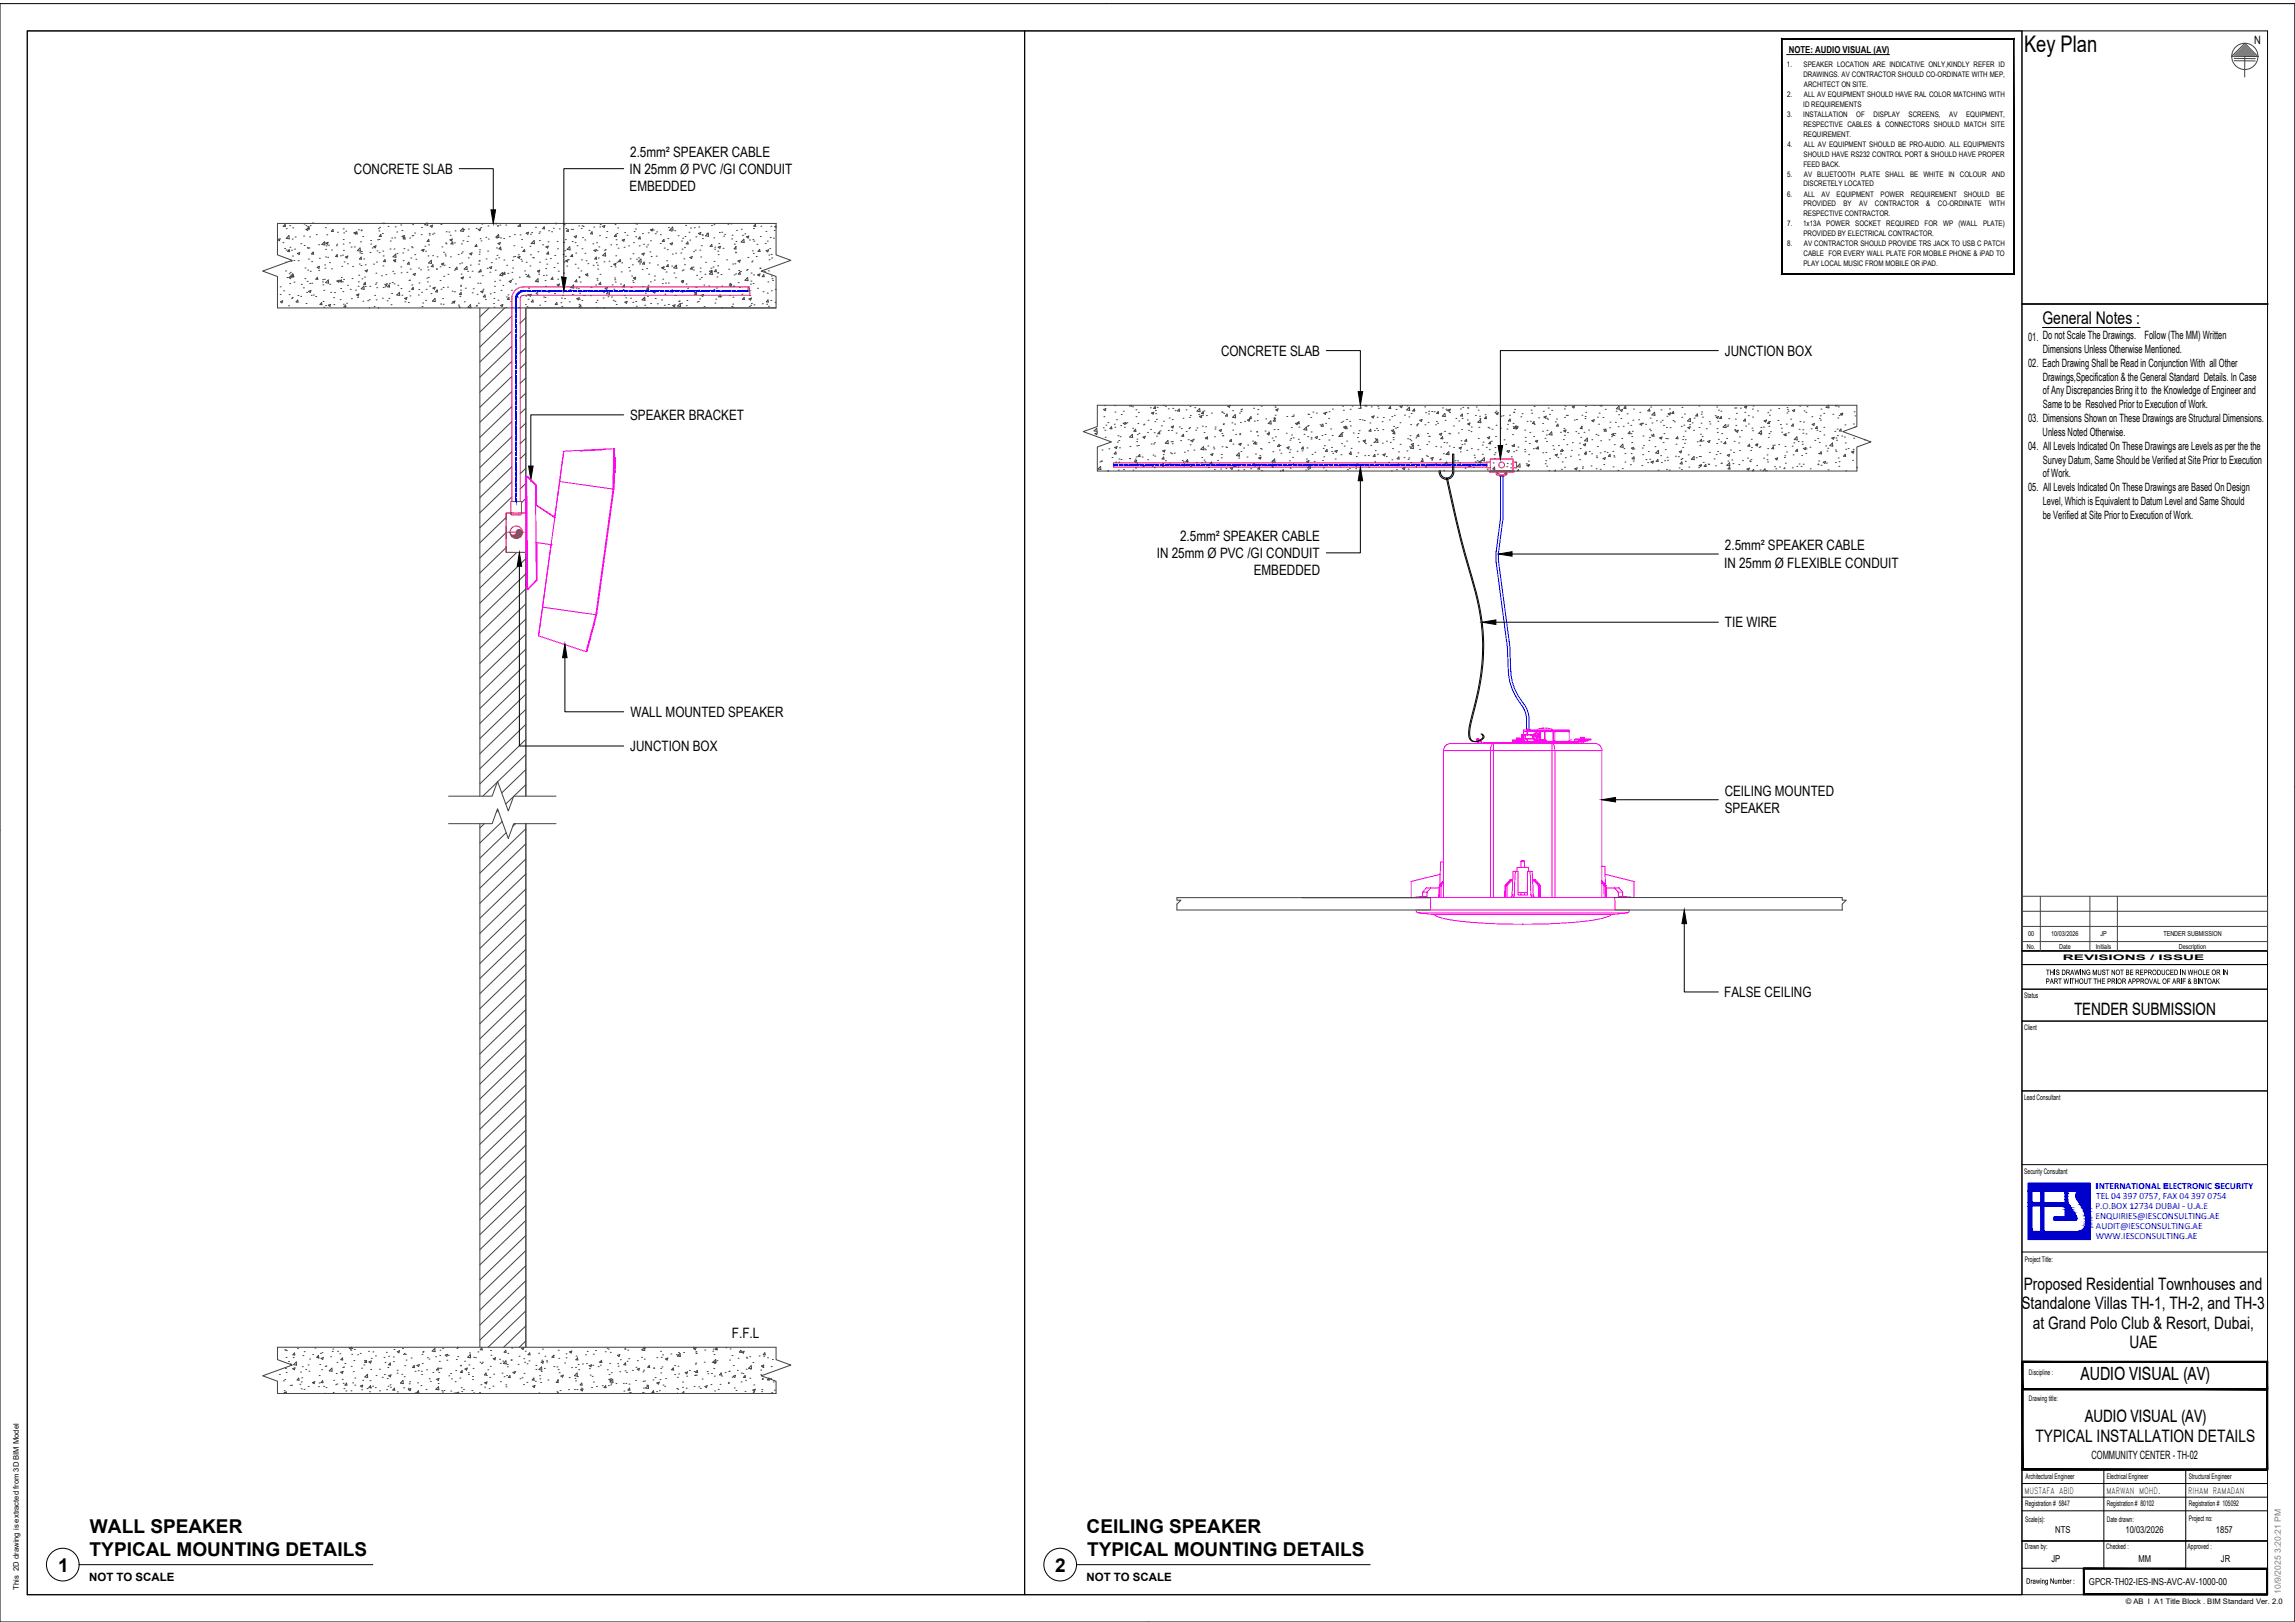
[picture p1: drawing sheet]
<svg xmlns="http://www.w3.org/2000/svg" width="841mm" height="594mm" viewBox="0 0 841 594" stroke-linecap="round" stroke-linejoin="round" font-family="sans-serif">
<defs><g id="words">
<text font-size="8.4" x="741.7" y="19.2">Key Plan</text>
<g font-size="7">
<text x="33" y="561.6">WALL SPEAKER</text>
<text x="398.2" y="561.6">CEILING SPEAKER</text>
<text x="32.9" y="570">TYPICAL MOUNTING DETAILS</text>
<text x="398.4" y="570">TYPICAL MOUNTING DETAILS</text>
<text x="21.3" y="575.6">1</text>
<text x="386.6" y="575.6">2</text>
</g>
<text font-size="6.7" x="762.4" y="505.6">AUDIO VISUAL (AV)</text>
<text font-size="6.4" x="748.5" y="118.6">General Notes :</text>
<g font-size="6.3">
<text x="760.2" y="371.7">TENDER SUBMISSION</text>
<text x="741.6" y="472.4">Proposed Residential Townhouses and</text>
<text x="740.8" y="479.5">Standalone Villas TH-1, TH-2, and TH-3</text>
<text x="744.9" y="486.6">at Grand Polo Club &amp; Resort, Dubai,</text>
<text x="780.4" y="493.7">UAE</text>
<text x="764" y="520.8">AUDIO VISUAL (AV)</text>
<text x="746" y="528.2">TYPICAL INSTALLATION DETAILS</text>
</g>
<g font-size="5.2">
<text x="230.9" y="57.4">2.5mm² SPEAKER CABLE</text>
<text x="129.7" y="63.6">CONCRETE SLAB</text>
<text x="230.7" y="63.8">IN 25mm Ø PVC /GI CONDUIT</text>
<text x="230.7" y="70">EMBEDDED</text>
<text x="447.5" y="130.3">CONCRETE SLAB</text>
<text x="632.1" y="130.3">JUNCTION BOX</text>
<text x="230.9" y="153.8">SPEAKER BRACKET</text>
<text x="432.4" y="198.1">2.5mm² SPEAKER CABLE</text>
<text x="632.1" y="201.5">2.5mm² SPEAKER CABLE</text>
<text x="423.9" y="204.5">IN 25mm Ø PVC /GI CONDUIT</text>
<text x="631.8" y="207.9">IN 25mm Ø FLEXIBLE CONDUIT</text>
<text x="459.4" y="210.7">EMBEDDED</text>
<text x="632.1" y="229.8">TIE WIRE</text>
<text x="231" y="262.6">WALL MOUNTED SPEAKER</text>
<text x="231" y="275.1">JUNCTION BOX</text>
<text x="632" y="291.6">CEILING MOUNTED</text>
<text x="632" y="297.9">SPEAKER</text>
<text x="631.9" y="365.2">FALSE CEILING</text>
<text x="268.2" y="490.1">F.F.L</text>
</g>
<g font-size="4.2">
<text x="826.1" y="16">N</text>
<text x="743.2" y="124.7">01. Do not Scale The Drawings.</text>
<text x="785.9" y="124.2">Follow (The MM) Written</text>
<text x="748.6" y="129.1">Dimensions Unless Otherwise Mentioned.</text>
<text x="743.2" y="134.5">02. Each Drawing Shall be Read in Conjunction With all Other</text>
<text x="748.6" y="139.4">Drawings,Specification &amp; the General Standard Details. In Case</text>
<text x="748.6" y="149.3">Same to be Resolved Prior to Execution of Work.</text>
<text x="748.7" y="144.4">of Any Discrepancies Bring it to the Knowledge of Engineer and</text>
<text x="743.2" y="154.7">03. Dimensions Shown on These Drawings are Structural Dimensions.</text>
<text x="748.5" y="159.6">Unless Noted Otherwise.</text>
<text x="743.2" y="164.9">04. All Levels Indicated On These Drawings are Levels as per the the</text>
<text x="748.6" y="169.9">Survey Datum, Same Should be Verified at Site Prior to Execution</text>
<text x="743.2" y="180">05. All Levels Indicated On These Drawings are Based On Design</text>
<text x="748.7" y="174.9">of Work.</text>
<text x="748.6" y="185">Level, Which is Equivalent to Datum Level and Same Should</text>
<text x="748.6" y="189.9">be Verified at Site Prior to Execution of Work.</text>
<text x="766.4" y="534.4">COMMUNITY CENTER - TH-02</text>
<text x="32.7" y="579.1">NOT TO SCALE</text>
<text x="398.2" y="579.1">NOT TO SCALE</text>
</g>
<g font-size="3.5">
<text x="655.5" y="19.2">NOTE: AUDIO VISUAL (AV)</text>
<text x="753.2" y="561.5">NTS</text>
<text x="778.9" y="561.5">10/03/2026</text>
<text x="812" y="561.5">1857</text>
<text x="751.8" y="572.2">JP</text>
<text x="783.7" y="572.2">MM</text>
<text x="813.9" y="572.2">JR</text>
<text x="765.5" y="580.5">GPCR-TH02-IES-INS-AVC-AV-1000-00</text>
</g>
<g font-size="3.4" fill="#00c">
<text x="767.9" y="442.9">P.O.BOX 12734 DUBAI - U.A.E</text>
<text x="768.1" y="439.3">TEL 04 397 0757, FAX 04 397 0754</text>
<text x="767.9" y="446.6">ENQUIRIES@IESCONSULTING.AE</text>
<text x="768.1" y="454">WWW.IESCONSULTING.AE</text>
<text x="768.1" y="450.3">AUDIT@IESCONSULTING.AE</text>
</g>
<g font-size="3.2">
<text x="741.9" y="547.1">MUSTAFA ABID</text>
<text x="771.9" y="547.1">MARWAN MOHD.</text>
<text x="801.9" y="547.1">RIHAM RAMADAN</text>
</g>
<text font-size="3.1" fill="#00c" x="767.9" y="435.6">INTERNATIONAL ELECTRONIC SECURITY</text>
<text font-size="3.1" fill="#808080" x="835.8" y="583.7" transform="rotate(-90 835.8 583.7)">10/9/2025 3:20:21 PM</text>
<g font-size="2.8">
<text x="654.8" y="24.6">1.</text>
<text x="660.9" y="28.3">DRAWINGS. AV CONTRACTOR SHOULD CO-ORDINATE WITH MEP,</text>
<text x="661" y="24.6">SPEAKER LOCATION ARE INDICATIVE ONLY,KINDLY REFER ID</text>
<text x="655" y="35.5">2.</text>
<text x="661" y="31.9">ARCHITECT ON SITE.</text>
<text x="661" y="35.5">ALL AV EQUIPMENT SHOULD HAVE RAL COLOR MATCHING WITH</text>
<text x="660.8" y="39.2">ID REQUIREMENTS</text>
<text x="654.9" y="42.8">3.</text>
<text x="660.8" y="42.8">INSTALLATION</text>
<text x="660.9" y="46.5">RESPECTIVE CABLES &amp; CONNECTORS SHOULD MATCH SITE</text>
<text x="680.3" y="42.8">OF</text>
<text x="686.6" y="42.8">DISPLAY</text>
<text x="699.4" y="42.8">SCREENS,</text>
<text x="714.3" y="42.8">AV</text>
<text x="720.5" y="42.8">EQUIPMENT,</text>
<text x="655" y="53.7">4.</text>
<text x="660.9" y="50.1">REQUIREMENT.</text>
<text x="661" y="53.7">ALL AV EQUIPMENT SHOULD BE PRO-AUDIO. ALL EQUIPMENTS</text>
<text x="661" y="57.4">SHOULD HAVE RS232 CONTROL PORT &amp; SHOULD HAVE PROPER</text>
<text x="654.9" y="64.7">5.</text>
<text x="660.9" y="61">FEED BACK.</text>
<text x="661" y="64.7">AV BLUETOOTH PLATE SHALL BE WHITE IN COLOUR AND</text>
<text x="654.9" y="72">6.</text>
<text x="660.9" y="68.3">DISCRETELY LOCATED</text>
<text x="661" y="72">ALL</text>
<text x="667.6" y="72">AV</text>
<text x="673.1" y="72">EQUIPMENT</text>
<text x="689.1" y="72">POWER</text>
<text x="700.3" y="72">REQUIREMENT</text>
<text x="719.6" y="72">SHOULD</text>
<text x="731.6" y="72">BE</text>
<text x="660.9" y="75.6">PROVIDED</text>
<text x="675.6" y="75.6">BY</text>
<text x="681.3" y="75.6">AV</text>
<text x="687.1" y="75.6">CONTRACTOR</text>
<text x="705.9" y="75.6">&amp;</text>
<text x="710.2" y="75.6">CO-ORDINATE</text>
<text x="728.9" y="75.6">WITH</text>
<text x="654.9" y="82.9">7.</text>
<text x="660.8" y="82.9">1x13A</text>
<text x="660.9" y="79.3">RESPECTIVE CONTRACTOR.</text>
<text x="669.2" y="82.9">POWER</text>
<text x="679.9" y="82.9">SOCKET</text>
<text x="691.3" y="82.9">REQUIRED FOR</text>
<text x="712.1" y="82.9">WP (WALL</text>
<text x="726.7" y="82.9">PLATE)</text>
<text x="660.9" y="86.5">PROVIDED BY ELECTRICAL CONTRACTOR.</text>
<text x="654.9" y="90.2">8.</text>
<text x="661" y="93.8">CABLE FOR EVERY WALL PLATE FOR MOBILE PHONE &amp; iPAD TO</text>
<text x="661" y="90.2">AV CONTRACTOR SHOULD PROVIDE TRS JACK TO USB C PATCH</text>
<text x="660.9" y="97.5">PLAY LOCAL MUSIC FROM MOBILE OR iPAD.</text>
<text x="755.9" y="351.7">REVISIONS / ISSUE</text>
<text x="741.8" y="365.5">Status</text>
<text x="741.8" y="377.2">Client</text>
<text x="741.7" y="402.9">Lead Consultant</text>
<text x="741.8" y="429.9">Security Consultant</text>
<text x="742.1" y="462.2">Project Title:</text>
<text x="743.5" y="503.5">Discipline :</text>
<text x="743.5" y="513">Drawing title:</text>
<text x="742.2" y="541.6">Architectural Engineer</text>
<text x="772.1" y="541.6">Electrical Engineer</text>
<text x="802.1" y="541.6">Structural Engineer</text>
<text x="742.1" y="551.6">Registration # 5847</text>
<text x="772.1" y="551.6">Registration # 80102</text>
<text x="802.1" y="551.6">Registration # 105092</text>
<text x="742.1" y="557.5">Scale(s):</text>
<text x="772.1" y="557.5">Date drawn:</text>
<text x="802.1" y="557.2">Project no:</text>
<text x="742.1" y="567.5">Drawn by:</text>
<text x="771.9" y="567.5">Checked :</text>
<text x="801.7" y="567.5">Approved :</text>
<text x="6.9" y="582.2" transform="rotate(-90 6.9 582.2)">This 2D drawing is extracted from 3D BIM Model</text>
<text x="779" y="587.6">© AB I A1 Title Block . BIM Standard Ver. 2.0</text>
</g>
<g font-size="2.5">
<text x="742.8" y="347.4">No.</text>
<text x="743.2" y="343">00</text>
<text x="751.7" y="343">10/03/2026</text>
<text x="754.6" y="347.4">Date</text>
<text x="768" y="347.4">Initials</text>
<text x="769.7" y="343">JP</text>
<text x="792.8" y="343">TENDER SUBMISSION</text>
<text x="798.4" y="347.4">Description</text>
</g>
</g></defs>
<!-- layer: ELE-DETAIL -->
<g fill="none" stroke="#f00" stroke-width=".37">
<path d="M274.3 105.1a1.27 1.27 0 0 1 .1 1.7l-.2-.7zM274.4 106.4a1.34 1.34 0 0 1 .2 1.8h-82.7a1.22 1.22 0 0 0-1.2 1.2v74.3M274.6 105.1h-82.7a4.3 4.3 0 0 0-4.3 4.3v74.3M408.1 170.3l.1 .8M408.2 171.1h136.7M544.9 169.5h-136.8v.8M545.7 172.5l.1 .4h8.9l.2-.4M546.1 168.1h8.3v4.4h-8.3zM546.1 169.3h-1.2v2h1.2M548.9 172.9a.57 .57 0 0 0-.6 .6 .57 .57 0 0 0 .6 .5h2.7M549.6 174h1.5v.5h-1.5zM551.7 172.9a.57 .57 0 0 1 .5 .6 .57 .57 0 0 1-.5 .5"/>
<path d="M554.4 169.3h1.4v2h-1.4M185.5 199.9v2.4h2.4M185.5 187.9h7.2v14.4h-7.2zM185.5 192.8v4.7M186 195h6.1M186.9 194.9a1.12 1.12 0 0 0 1.2 1.2 1.12 1.12 0 0 0 1.1-1.2l1.6 1.7M186.9 195.3h.1M187.1 195.7l1.4 1.4M187.2 188.2v-4.5h3.9v4.5M187.2 188.2l.3 .4 3.3-.1 .3-.3M187.5 196.4l.2 .3M187.7 196.1l1.2 1.1"/>
<path d="M187.9 187.9h-2.4v2.4M188.1 196.1l1.1 1.1M188.3 187.9v.7M188.4 196.1l1.1 1.1M188.6 196l1.2 1.2M188.8 195.8l1.2 1.3M188.9 195.7l1.3 1.2M189.1 195.5l1.3 1.4M189.1 195.3l1.5 1.4M189.2 194.7l1.7 1.7M189.3 194.5l1.8 1.7M189.4 194.2l1.8 1.8"/>
<path d="M189.6 194.1l1.7 1.7M189.8 194l1.5 1.6M189.9 187.9v.7M190 193.9l1.4 1.4M190.3 187.9h2.4v2.4M190.3 193.9l1.1 1.1M190.7 193.9l.6 .6M192.7 199.9v2.4h-2.4M192.7 192.8v4.7"/>
<circle cx="549" cy="173.5" r=".28"/>
<circle cx="550.3" cy="170.3" r="1.04"/>
<circle cx="551.6" cy="173.5" r=".28"/>
<circle cx="189.2" cy="194.9" r="2.27"/>
</g>
<!-- layer: CVABLE -->
<g fill="none" stroke="#00f" stroke-width=".37">
<path d="M549.9 174.5l-.1 16.4M550.8 174.5l-.1 16.5M549.7 190.9l-1.4 11.1M550.6 191l-1.5 13.6 4 30.9 .5 10.5a18.3 18.3 0 0 0 3.3 9.6M548.3 206l3.8 29M548.3 202v4M552.1 234.9l.6 11.1M552.8 246a19.2 19.2 0 0 0 3.4 10.1M556.1 256.2l1.7 2.3M556.9 255.7l1.6 2.3M557.8 258.5a9.1 9.1 0 0 1 1.6 5.2v3.3M558.6 258a10.1 10.1 0 0 1 1.8 5.7"/>
<path d="M560.3 263.8v3.2"/>
</g>
<!-- layer: DIMMER -->
<path d="M477.1 328.8h47.2M591.5 328.7h83.6M591.7 333.3h83.5" fill="none" stroke="#424242" stroke-width=".37"/>
<!-- layer: _Speaker (Ceiling Mount) -->
<g fill="none" stroke="#f0f" stroke-width=".37">
<path d="M529 274.9h58v53.8M529 274.9v53.8M531.6 272.3h52.8M531.6 272.3l-1.6 .6-.7 .9-.3 1.1M541.1 271.5l1.5-.6zM541.2 270.7l-.1 .6 .5 1M541.4 270.5l-.3 .2M542 272.3l-.7-1.2 .1-.6a2.32 2.32 0 0 1 1.8 1.8M542.3 272.3l-.7-1 .1-.5 .7 .6 .5 .9M553.4 272v.3M554.4 271.7v.3h-10.8v.3M554.7 272l-.3 .3"/>
<path d="M554.7 272h.9M554.8 271.3l-.4 .3M554.9 271.8h.4M554.9 271.7v.3M555.3 271.8h2.1M555.3 271.7v.1M555.4 271.8l.5 .2M555.7 270.4h1.3M555.7 270.4v1M555.8 270.4h1.2M555.8 272.1h1.1M556.3 271.4v.3"/>
<path d="M557 270.9l-1.2 .1M557 270.9v.1M557 270.4v.5M557.1 272h1.2l.4 .3M557.2 272h.1M557.3 272v.3M557.4 271.7v.1M557.4 271.8l-.5 .2M557.7 271v-1.9h.3v1.9M557.7 271.7v.3M557.7 270.1h.3M558 271.4v.6"/>
<path d="M558 271.7h-3.3v.3M558.3 267.9h1.3M558.4 271l.2 .2v.8h19.9l.2-1h4.3v-.3h-5.7l-.3 .3M558.6 271.5h1M558.7 269.3a.58 .58 0 0 0-.5 .6 .58 .58 0 0 0 .5 .5M559 269.1v1.6M559.3 267.1h1.4M559.3 267.1v.3M559.3 271.8v.2M559.6 269.1h-1.3v-1.7h16.7l.1 4.1M559.6 270.7h-1.3v.3h-3.9v.4h3.9v.9M559.6 267.9v1.3h2.2"/>
<path d="M559.7 271.5v.1M559.7 267.5l-.1 .4M559.7 267.9h15.4zM559.7 271.6l1.6 .2h-2M559.7 271.5h4.6M559.7 267.5v1.7M559.7 270.6v.9M559.8 271.6l-.5 .2M559.8 271.6h-.1M559.9 267.4l-.2 .1M560.7 267.1v.3M560.8 271.6h.1"/>
<path d="M560.9 269.2h.1M560.9 270.5v.1M561.3 269.1l.1 .1M561.3 271.7v.3M561.4 267.4v.4M561.4 270.5l-.1 .1M561.8 269.2h-2.8a.66 .66 0 0 0-.6 .7 .66 .66 0 0 0 .6 .6h2.8M561.8 270.6h-2.2v1M562.8 269.5l-.2 .3 .5 .3-.1 .5h.3M562.8 269.5l.3 .1M563.1 268.4a1.48 1.48 0 0 0-1.5 1.5 1.48 1.48 0 0 0 1.5 1.5M563.1 270.6l-.1 .1"/>
<path d="M563.1 267.4a5.6 5.6 0 0 1 4.2-.7l1.9 .7M563.1 270.6h.2M563.2 268.7a1.14 1.14 0 0 0-1.2 1.2 1.14 1.14 0 0 0 1.2 1.1M563.2 270.2l-.1 .4M563.4 269.7l.1 .1M563.4 270.1l-.2 .1M563.4 269.7h.2M563.4 269.1l.1 .2M563.5 269.8l.3 .1M563.5 269.8h.1M563.5 269.3h.2M563.5 269.3l-.1 .4"/>
<path d="M563.5 270.1l-.2 .5M563.5 270.1l-.3 .1M563.5 270.1l.3 .1M563.6 269.7v.1M563.6 269.8l.4 .1M563.7 269.3l-.2-.2-.4 .5M563.7 269.3l-.1 .4M563.8 269.9v.3M563.8 269.9h.2M564 269.9l-.2 .3M564 271.7h3M564 270.9v.6"/>
<path d="M564.1 267.8l-.1 1M564.3 270.1a1.09 1.09 0 0 0-1.2-1.3 1.09 1.09 0 0 0-.8 1.6 1.09 1.09 0 0 0 1.8 .1l.1-.3M564.3 271.3v.2M564.3 271.3h2.3M564.5 269.7l.1-1.9v3.2M564.5 270.1v1M564.7 270.9l-.4 .4M564.8 270.9h.1M564.8 270.9h-.1M565.2 270.9h.2M565.2 270.9h-.5M565.4 270.9h.1"/>
<path d="M565.6 270.9h-.1M565.6 270.9h.6M565.6 270.9h.1M565.7 270.9h-.3M566.1 270.9l.1-3.1v3.1M566.2 270.9h.1M566.3 271l.3 .3M566.6 271.5h8.5M566.6 271.3v.2M569.1 267.9l.2 3.8zM569.2 271.7v.3M569.8 267.8v3.9"/>
<path d="M574 272v.3M574.1 271.7v.3M574.3 267.4v.4M575.1 271.5v.2M575.8 271l-.7 .6 .9 .1M577 271h1.4M577 271v.7M577.2 272v.3M577.8 271.7v.3M578.2 272l-.3 .3M578.4 271v.7h-17.4M578.7 270.7l-.3 .3"/>
<path d="M578.8 271.5h2.1M578.8 271.4v.1M578.9 271.5l1.5 .3M579.2 270.6l.1 .1M579.2 270.1h1.3v.6h-1.3M579.2 270.1v.6M579.3 270l-.1 .1M580.4 271.7h.1M580.5 270v.1M580.5 271v.4M580.5 270.6v.1M580.9 271.4v.1"/>
<path d="M580.9 271.5l-.5 .2M581.8 271v.4h-3.1M582.1 270.7v.3M584.4 272.3l1.7 .6 .7 .9 .2 1.1M529 315.7h-1.1l-.3 8.3M555.3 319.1l-.4 8.7M555.9 319.1v-1.4h4.2v1.4M557.3 315.6v2.1M557.3 315.6l.2-.4h1l.1 .4M557.3 315.6h1.3M558.6 315.6v2.1M560.7 319.1l.3 8.7"/>
<path d="M587 317.3h1.1l.2 6.7M519.8 334.4h76.4l-5.1 .5h-66.3zM519.8 334.4a1.08 1.08 0 0 1-.9-1.1h78.2a1 1 0 0 1-.9 1.1M521.3 328.4l-4.2 .4M521.3 328.4h1.6M521.3 326.8h1.6M521.3 326.8v1.6M522.9 328.4l-5.8 .4M522.9 326.8v1.6M524.3 333.3v-4.6h67.4l.2 4.6M524.3 325.2l-1.4 1.6M525.5 334.9l.2 .2a34.3 34.3 0 0 0 13.1 2.7l17.7 .7a148.6 148.6 0 0 0 31.5-2.4l2.5-1.2"/>
<path d="M527.3 328.5l-.4 .2M527.5 324.5h.2M527.5 324.5l-.2 4.2M527.6 324l-.1 .5M527.6 324h.3M527.7 324l-.2 .5M527.7 324.5h.5M527.7 324.5l-.1 4.2M527.7 325.2h-5l-1.4 1.6M527.9 324l.3 .2M527.9 324l-.2 .5M527.9 320.2l-10.8 2.6v6"/>
<path d="M528.2 324.5l-.1 4.2M528.2 324.2v.3M529 322.6l-1.4 1.4M529 322.8l-1.1 1.2M529 323.4l-.8 .8M546.2 328.7v-53.8a2.63 2.63 0 0 1 1-2.6v56.4M551.6 324.5h.2M551.6 324.5l-.2 4.2M551.8 324l-.2 .5M551.8 324h.2M551.8 324.5h.5M551.8 324.5v4.2"/>
<path d="M552 324l.4 .2M552 324l-.2 .5M552.3 324.5l-.1 4.2M552.4 324.2l-.1 .3M553.3 322.4l-1.5 1.6M553.3 322.4h.1M553.3 322.4h.2M553.5 322.4l.3-.2 .2 .4M553.5 322.4l.3 .2M553.5 322.4l-1.5 1.6M553.7 322.2l-.4 .2M553.7 322.2h.6"/>
<path d="M553.8 322.6l-1.4 1.6M554 322.6h-.2M554 322.6h.3M554 328.1l-.2 .4-.6 .2M554.1 327.8v.3M554.9 327.8l-.4 .7-.7 .2M554.9 327.8h-.8l.4-8.7h1.7l.1 8.7h3.4l.1-8.7h1.7l.4 8.7M556.3 326.9h3.4M557.3 326.9v.9M558.6 326.9v.9M561 327.8v.1a1.05 1.05 0 0 0 1.2 .8M561 327.8h.9"/>
<path d="M561.7 322.6h.3M561.7 322.2h.6M561.9 327.8l.3 .7 .6 .2M562 322.6h.2M562.2 322.6l1.4 1.6M562.3 322.2l.4 .2M562.5 322.4l-.4-.2-.1 .4M562.5 322.4l-.3 .2M562.5 322.4h.2M562.5 322.4l1.5 1.6M562.7 322.4l1.6 2.1M562.7 322.4h.1"/>
<path d="M562.7 322.4l1.5 1.6M563.6 324.2l.1 .3M563.7 324.5h.5M563.7 324.5l.1 4.2M564 324l-.4 .2M564 324l.2 .5M564 324h.2M564.2 324.5h.2M564.2 324.5v4.2M564.2 324l.2 .5M564.3 324.5l.3 4.2M564.4 324.5l.2 4.2"/>
<path d="M568.7 328.7v-56.4a2.27 2.27 0 0 1 1.1 2.6v53.8M587 322.8l1.1 1.2M587 323.4l.8 .8M587.8 324.2v.3M587.8 324.5h.5M587.8 324.5l.1 4.2M588.1 324l-.3 .2M588.1 324l.2 .5M588.1 324h.2M588.2 320.2l10.6 2.6v5.9M588.3 324l-1.3-1.3 1.5 1.8 .1 4.2M588.3 324l.2 .5"/>
<path d="M588.3 324.5h.2M588.3 324.5v4.2M588.5 325.2h4.8l1.4 1.6M588.5 324.5l.2 4.2M588.7 328.6l.3 .1M591.2 334.9h-.1M591.6 325.2l1.4 1.6M593 328.3l5.8 .4M593 328.3h1.7M593 326.8h1.7M593 326.8v1.5M594.7 326.8v1.5"/>
<path d="M594.7 328.3l4.1 .4"/>
<circle cx="563.1" cy="269.9" r="1.42"/>
</g>
<!-- layer: EQUIP -->
<path d="M530.1 175.1h.1M530.1 175.1a557.8 557.8 0 0 0 11.2 44.7 79.4 79.4 0 0 1-1.8 41.7 16.6 16.6 0 0 0-1 9.1 2.93 2.93 0 0 0 5-.9l-.7-.9M530.4 175.2a557.8 557.8 0 0 0 11.3 44.6 79.5 79.5 0 0 1-1.8 41.8 16.4 16.4 0 0 0-1 9 2.93 2.93 0 0 0 5-.8l-.8-1M532.3 166.3h.5v6.6a2.7 2.7 0 0 1-2.9 2.7 2.7 2.7 0 0 1-2.5-3.1h.5a2.24 2.24 0 0 0 2 2.6 2.24 2.24 0 0 0 2.4-2.2z" fill="none" stroke="#000" stroke-width=".37"/>
<!-- layer: E600G_GEN -->
<path d="M402.1 148.4h278.4v7.8l-5.2 1.9 10.3 3.8-5.1 1.8v8.8h-278.4v-8.8l5.2-1.8-10.3-3.8 5.1-1.9zM524.3 328.8h-93v.9h1.5l-1.5 1.4v2.2h93M675.1 328.7v1h1.5l-1.5 1.4v2.2" fill="none" stroke="#424242" stroke-width=".37"/>
<!-- layer: 0 -->
<g fill="none" stroke="#424242" stroke-width=".37">
<path d="M102.7 87.4l-.9 .4 .6 .4 .3-.7M103.7 88.9h.1M103.7 82.9h.1M104.3 91h.1M104.5 82.2l.1 .7h-.7zM104.6 99.2h.1M104.6 96h.1M104.9 91.6h.1M104.9 83.7h.1M105.9 86.3l.1 1.2-1.1-.2zM106 91.4l.1 .8-.7-.1zM106.2 82.6h.1"/>
<path d="M106.3 90.6h.1M106.4 99.8h.1M106.6 95.7h.1M106.8 91.6h.1M107.1 87.6h.1M107.2 93.8h.1M107.3 83.5h.1M107.7 95.4h.1M107.9 91.2h.1M108.2 86.8h.1M109 92.8l.9-.3-.3 .7zM109.3 95.5h.1"/>
<path d="M110.2 89.3h.1M111.3 86.5h.1M111.5 82.1h.1M111.5 89.9h.1M111.8 98.1h.1M112.1 82.6h.1M112.6 90.7h.1M112.7 83h.1M112.8 98.9h.1M112.8 90.9h.1M113 94.9h.1M113 83.7l-.9 .3 .6 .4 .3-.7"/>
<path d="M113.2 90.8h.1M113.2 83.1l.2 .8-.8-.1zM113.5 86.8h.1M113.7 82.6h.1M113.7 99.4h.1M114.2 95.8h.1M114.3 92.7h.1M114.6 81.7h.1M114.9 93.1l-.1-.8-.6 .7 .7 .1M115.9 86h.1M116.2 97.9l.6 .4 .3-.7-.9 .3M116.8 89.6h.1"/>
<path d="M116.8 99h.1M117.1 94.6h.1M118.6 88.8h.1M118.9 88.6l.1 1.1-1.1-.2zM119 97h.1M119.1 98.2h.1M119.3 83.4h.1M119.3 94.1h.1M119.3 91.3h.1M119.4 89l.8-.3-.2 .8zM119.5 90.1h.1M119.8 86h.1"/>
<path d="M120 81.9h.1M120.1 94.2h.1M120.4 89.8h.1M120.7 96.2h.1M121.5 98.5h.1M121.5 91.6h.1M122.1 84.8l-.1-.8-.6 .7 .8 .1M123.3 90h.1M123.4 89.5h.1M123.6 93.2l-.6 .8h.7l-.2-.7M123.7 85.1h.1M124.8 93.7h.1"/>
<path d="M125.3 97.6h.1M125.5 93.4h.1M125.7 89.4h.1M125.8 83.8h.1M125.8 87.7h.1M125.9 91.7h.1M125.9 85.3h.1M126.1 95.9h.1M126.6 94.1l.9-.3-.3 .7zM126.7 84.7h.1M127.3 96.6h.1M128.1 89h.1"/>
<path d="M128.7 90.5h.1M129.2 97.6h.1M129.7 85.3l.9-.3-.3 .7zM129.8 90.4h.1M130.8 84.9l.1 .8-.7-.1 .6-.7M131.4 84.2h.1M131.7 96.7h.1M131.9 92.6h.1M132 90.8l.1 1.2-1.1-.2zM132.1 88.6h.1M132.3 97.3h.1M132.3 84.5h.1"/>
<path d="M132.3 84.2h.1M132.4 92.1h.1M132.5 94.9h-.8l.6-.7 .2 .8M132.5 92.9h.1M132.9 86.6h.1M133.3 94.8h.1M133.8 97h.1M133.8 99.2l.9-.3-.3 .7zM135.6 92.5h.1M135.8 88.1h.1M135.8 89.4h.1M136.4 90.8h.1"/>
<path d="M136.9 96.7h.1M136.9 90.4l.9-.4-.3 .8zM138 96h.1M138.2 91.9h.1M138.4 87.8h.1M138.6 83.7h.1M138.9 84.6h.1M138.9 87.7h.1M138.9 92.5h.1M139.1 83.3h.1M139.6 85.9l.1 .7-.7-.1zM140.1 85.5h.1"/>
<path d="M140.3 92h.1M140.3 81.7l.4 .2 .1-.2M140.3 97.4h.1M140.4 93.7h.1M141.1 95.1l.1 .8-.7-.1zM142.2 82.9h.1M142.9 91.2h.1M143 88.3h.1M143.6 87.2h.1M143.9 99.4h.1M144 94l1-.9 .1 1.1zM144.2 95.3h.1"/>
<path d="M144.2 95.4l.8-.3-.2 .7zM144.4 91.2h.1M144.6 87.1h.1M144.7 95.9h.1M144.8 83.1h.1M145.4 85h.1M145.5 92.9h.1M146.9 82.4h.1M146.9 97.8h.1M147 99.9h.1M147.3 84.4h.1M147.3 86.6l.9-.4-.3 .8z"/>
<path d="M147.6 92.6h.1M147.7 95.5h.1M148 91.1h.1M148.3 86.8l.2 .8-.8-.1zM149.1 99.8h.1M149.4 91.6h.1M150 96.8l-.1-.8-.6 .7 .7 .1M150.2 87.2h.1M150.3 98.6h.1M150.5 94.5h.1M150.7 90.4h.1M151 86.3h.1"/>
<path d="M151 90.7h.1M151.2 82.3h.1M151.3 86.3h.1M151.9 85.4h.1M152 93.3h.1M152.4 95h.1M153.4 98.2h.1M154.1 98.8h.1M154.3 86h.1M154.4 83.3h.1M154.5 91.6l.9-.3-.2 .7zM154.8 91.5h.1"/>
<path d="M155.7 90.2h.1M156 92h.1M156.3 81.7l-.6 .6 1.1 .2-.1-.8M156.6 97.8h.1M156.8 93.7h.1M156.8 98.9h.1M157.1 89.7h.1M157.1 96.3l.9-1 .2 1.2zM157.2 88.4h-.7l.6-.7 .1 .8M157.3 85.6h.1M157.3 86.1h.1M157.6 82.8l.9-.3-.2 .7z"/>
<path d="M158.5 85.8h.1M158.5 93.7h.1M158.6 97l.2 .7-.8-.1 .7-.6M159 85.4h.1M159.9 98.5h.1M159.9 98.6h.1M160.1 94.1h.1M161.3 97.7h.1M161.6 82.2h.1M161.8 96.7l.8-.3-.3 .7zM161.9 90.4h.1M162.5 92.4h.1"/>
<path d="M162.8 97.1h.1M163.1 93.1h.1M163.2 93.7h.1M163.3 89h.1M163.4 89.3h.1M163.5 84.9h.1M164.5 85h.1M164.6 98h.1M165 86.2h.1M165.1 94.1h.1M165.7 87.6l-.2 .7-.6-.4 .9-.3M165.9 88.6l.1 .8-.7-.1 .6-.7"/>
<path d="M166.5 98.9h.1M166.5 89h.1M166.8 84.6h.1M167.4 97.8l.2 .9-.8-.1zM167.9 93.2h.1M168.4 96.6h.1M169 92.8h.1M169.1 89.3h.1M169.2 96.3h.1M169.4 92.3h.1M169.6 88.2h.1M169.7 83.6l.1 1.2-1.1-.2z"/>
<path d="M169.8 84.2h.1M169.9 84.1h.1M171.1 97.6l.1 1.1-1.1-.1zM171.2 88.4h.1M171.4 99.4h.1M171.5 86.5h.1M171.6 94.5h.1M171.7 83.9h.1M172.1 92.9l.9-.3-.3 .8zM172.3 97.1h.1M173 99.3h.1M174.5 83.7h.1"/>
<path d="M174.6 89.5l.2 .8M174.7 89.5l-.6 .7 .7 .1M175.3 84.1l.8-.3-.2 .7zM175.3 99.7h.1M175.4 96.7h.1M175.5 95.6h.1M175.6 93.1h.1M175.6 92.3h.1M175.6 95.5h.1M175.7 91.5h.1M175.9 87.4h.1M176.2 83.4h.1"/>
<path d="M176.2 98.8l.1 .7h-.7zM176.3 88.2h.1M176.6 82.1h.1M178.1 86.9h.1M178.1 94.8h.1M178.5 98.3h.1M178.7 92h.1M178.8 82.8h.1M178.9 87.6h.1M179.3 98l.9-.3-.2 .7zM179.5 99.7h.1M180 96.2h.1"/>
<path d="M181.5 99h.1M181.5 81.7l-.2 .2 .7 .1M181.7 94.9h.1M181.7 86.8l1-.9 .1 1.1zM181.9 90.8h.1M181.9 81.7l.1 .3M182 87.2h.1M182.1 93.5h.1M182.2 86.8h.1M182.2 82.8h.1M182.4 82.7h.1M182.5 89.2l.8-.4-.2 .8z"/>
<path d="M182.8 94.4h.1M183.2 82.4h.1M183.3 91.5h.1M183.4 87.1h.1M183.4 90.5l.2 .7h-.8zM184.6 87.3h.1M184.7 95.2h.1M185 99.7l.1 .8-.7-.1zM185.3 82.4h.1M185.7 97.2h.1M186.6 86.7h.1M187.6 99.8h.1"/>
<path d="M187.8 95.3h.1M187.9 98.2h.1M188.1 94.1h.1M188.3 90h.1M188.5 86h.1M188.6 94h.1M188.8 81.9h.1M189.7 82.8h.1M189.7 94.2l.9-.3-.3 .7zM189.9 81.9h.1M189.9 93.3h.1M190.6 86h.1"/>
<path d="M190.7 82.1l.1 .8-.7-.1zM190.9 95h.1M191.1 90.6h.1M191.1 87.7h.1M191.2 95.6h.1M192.2 91.4l.1 .8-.7-.1zM192.2 99.2h.1M192.8 96.1h.1M192.8 85.4l.9-.3-.3 .7zM194.2 97.4h.1M194.2 90.2h.1M194.4 93.3h.1"/>
<path d="M194.4 85.8h.1M194.6 89.3h.1M194.8 85.2h.1M195.2 94.3h.1M195.5 94.5h.1M195.9 89.3l-1.1-.2 .9-1 .2 1.2M196.2 83.2h.1M196.9 99.3l.9-.4-.3 .8zM197.1 92.2h.1M197.5 85.4h.1M197.7 88.1h.1M197.7 96h.1"/>
<path d="M197.7 84.9h.1M198.8 89.7h.1M199.4 83.1l.2 .7-.8-.1zM200 98.4h.1M200 95h.1M200.1 90.4l.8-.3-.2 .8zM200.2 81.9h.1M200.4 96.7h.1M200.6 92.7h.1M200.8 88.6h.1M201 92.3l.1 .8-.7-.1zM201 84.5h.1"/>
<path d="M201.7 94.7h.1M202.1 84.9h.1M202.8 83.6h.1M203 98h.1M203.3 93.6h.1M203.4 81.7l.4 .3 .1-.3M204.2 88.5h.1M204.3 96.4h.1M204.3 91.1h.1M204.6 99.3h.1M204.9 83.8h.1M206.3 93.2h.1"/>
<path d="M206.6 88.8h.1M206.8 95.9h.1M206.8 82.3h.1M207 91.8h.1M207.2 87.8h.1M207.2 93.9h.1M207.3 95.5l.9-.3-.3 .7-.6-.4M207.4 83.7h.1M207.7 97.5h.1M207.8 91.3l1-.9 .1 1.1zM208.2 84l.1 .8-.7-.1zM208.2 95.1h.1"/>
<path d="M209.3 84h.1M209.7 88.4h.1M209.7 93.2l.2 .8-.8-.1 .7-.7M209.9 84h.1M210.7 88.9h.1M210.8 96.8h.1M211 92.7h.1M211.3 86.3l-.9 .4 .6 .4 .3-.7M211.5 90h.1M211.8 98.2h.1M212.1 82.7h.1M212.9 99.2h.1"/>
<path d="M213 83.7h.1M213.1 95.2h.1M213.3 91.1h.1M213.3 82.7h.1M213.5 87h.1M213.7 82.9h.1M214.3 87.9h.1M214.3 92.8h.1M214.8 95.5h.1M215.4 96.6h.1M215.8 84.4h.1M217 84.9l.1 .8-.7-.1z"/>
<path d="M217.3 89.3h.1M217.3 97.2h.1M217.6 83.2h.1M217.6 91.7l.9-.3-.2 .7zM218.5 96.2h.1M218.5 94.2l.2 .7-.8-.1zM218.6 88.9h.1M218.7 91.8h.1M218.9 97.1h.1M219 98.6h.1M219.2 94.5h.1M219.5 90.4h.1"/>
<path d="M219.7 86.3h.1M219.8 83.1h.1M219.9 82.3h.1M220.9 93.6l.9-1 .2 1.2zM221.3 95.9h.1M221.5 91.7h.1M221.7 82.6l-.9 .3 .6 .4 .3-.7M221.8 91.5h.1M222.1 87h.1M222.4 84.8h.1M223.2 95.7h.1M223.8 89.7h.1"/>
<path d="M223.9 97.6h.1M224.9 96.8l.8-.4-.2 .8zM225.1 86.7h.1M225.4 82.3h.1M225.4 97.8h.1M225.6 93.7h.1M225.8 87.8h.1M225.8 89.6h.1M225.8 86.6v-.8l-.7 .7 .8 .1M226.1 85.5h.1M226.1 96h.1M226.4 83.5h.1"/>
<path d="M226.5 90.9h.1M227.3 95.1l.1 .8-.7-.1zM227.6 99.6h.1M227.8 96.3h.1M228 87.9l.9-.3-.3 .8zM228.4 81.9h.1M228.7 90.6h.1M228.9 85.2h.1M229.8 86.2h.1M230.3 90.1h.1M230.4 98h.1M230.7 99.2h.1"/>
<path d="M230.9 94.8h.1M231.7 97h.1M231.9 92.9h.1M232.2 88.9h.1M232.4 84.8h.1M232.6 81.8l-.1 .1M232.9 83.9h.1M233 86.7h.1M233.3 94.9h.1M233.6 81.8v.3l-1.1-.3M233.9 95.9l1-1 .1 1.1zM234 94.5h.1"/>
<path d="M234.2 90.1h.1M234.4 96.7h.1M234.5 86.8l.2 .7-.8-.1zM235.2 93l.9-.3-.3 .7zM235.3 98.7h.1M235.4 85.6h.1M235.8 89.5h.1M236.1 96l.1 .7h-.7zM236.9 90.4h.1M236.9 98.4h.1M237.3 89.7h.1M237.5 85.3h.1"/>
<path d="M237.9 96.3h.1M238.1 92.3h.1M238.4 88.2h.1M238.4 84.2l.8-.3-.2 .7zM238.6 84.1h.1M238.6 94h.1M239.4 84.3h.1M240.1 85.6h.1M240.5 93.8h.1M240.6 84.9h.1M240.9 97h.1M241.9 89.2h.1"/>
<path d="M242 86h.1M242.4 98.1l.9-.3-.2 .7zM243 88.4h.1M243.1 97.8h.1M243.3 87.7l.1 .7h-.7zM243.4 90.9h.1M243.5 98.7h.1M244.1 99.6h.1M244.3 95.5h.1M244.5 91.5h.1M244.7 87.4h.1M244.8 96.9l.1 .8-.7-.1z"/>
<path d="M244.9 83.3h.1M245.3 84.4h.1M245.5 84.1l1-.9 .1 1.1zM245.6 89.3l.9-.4-.3 .8zM246 84.6h.1M246.2 97.5h.1M246.4 93.1h.1M246.9 98.1l1-1 .1 1.2zM247.3 84.5h.1M247.4 97.5h.1M247.6 92.7h.1M248.5 86.3h.1"/>
<path d="M249.5 92.7h.1M249.7 88.3h.1M249.9 91.2h.1M250 99.2h.1M250.1 87.3h.1M250.4 98.9h.1M250.6 94.8h.1M250.8 90.7h.1M250.8 97h.1M251 86.6h.1M251.2 82.6h.1M252.1 88.6l.1 .8-.7-.1z"/>
<path d="M252.5 85.1h.1M252.8 87.9h.1M252.8 94.3l.9-.3-.3 .7zM253 83.5h.1M253.7 98.6l-.1-.8-.6 .7 .7 .1M254 97.8h.1M254.1 92.2h.1M254.1 98.9h.1M254.4 83.4h.1M254.8 91.6h.1M255 86.8h.1M255.9 85.5l.9-.4-.3 .8z"/>
<path d="M256.1 83.2h.1M256.5 91.6h.1M256.5 99.5h.1M256.6 98.2h.1M256.8 94.1h.1M257 90h.1M257.3 86h.1M257.3 86.2h.1M257.4 87.4h.1M257.5 81.9h.1M258.6 96.1h.1M258.6 86.4l.9-1 .2 1.1z"/>
<path d="M259 85.4h.1M260.1 99.4l.8-.4-.3 .8zM260.5 98.2h.1M260.7 82.6h.1M261 90.3l-.8-.1 .7-.7v.8M261.3 97.8h.1M261.6 87.1h.1M261.6 82.3h.1M261.7 95.7h.1M261.9 91.3h.1M261.9 90.5h.1M262.4 98.8l.1 .7h-.7z"/>
<path d="M263 97.4h.1M263 100h.1M263 92h.1M263.1 99.9h.1M263.2 93.3h.1M263.2 90.5l.8-.3-.2 .7zM263.4 89.2h.1M263.6 85.1h.1M264.5 85.1h.1M265 90.9h.1M265.2 86.5h.1M265.6 85.8h.1"/>
<path d="M266.3 95.2h.1M266.4 81.8l.5 .3 .1-.3M267 98.6h.1M267.5 81.8h.6M268.1 87.5h.1M268.3 86.2h.1M268.5 96.7h.1M269.1 89.4h.1M269.3 96.6h.1M269.5 92.6h.1M269.5 92.4h.1M269.6 90.4h.1"/>
<path d="M269.6 90.4l.1 .8-.7-.1zM269.7 88.4h.1M269.9 84.4h.1M270.4 95.6l.9-.3-.3 .7zM270.7 99.1h.1M271.1 99.7l.2 .8-.7-.1zM271.4 99.5h.1M271.6 88.6l1-1 .1 1.2zM271.7 84h.1M272.1 86.2h.1M272.9 85.7h.1M273.6 99h.1"/>
<path d="M273.6 86.8l.8-.3-.2 .7zM273.8 98.7h.1M274.1 94.3h.1M274.6 87.9h.1M275.5 95.9h.1M275.6 95.6h.1M275.7 91.9h.1M275.9 87.8h.1M276.1 92.8h.1M276.1 83.7h.1M276.3 88.3h.1M276.9 82.1l.1 .8-.8-.1z"/>
<path d="M277.1 94h.1M277.4 89.5h.1M278.4 91.4l.1 .7-.7-.1zM278.5 98.2h.1M278.5 98.4h.1M278.6 86.6h.1M278.8 82.9h.1M280.1 99.4h.1M280.4 89.2h.1M280.7 84.8h.1M280.8 91.8l.8-.3-.3 .8zM281.2 88.3h.1"/>
<path d="M281.6 99.2h.1M281.8 93.4h.1M281.9 95.1h.1M282.1 91.1h.1M282.3 87h.1M282.5 82.9h.1M282.6 93.2h.1M282.8 94.5h.1M283.4 87.2h.1M283.7 84.4h.1M284.5 82.8l-.6 .2 .6 .4M102.7 105h.1"/>
<path d="M102.7 107.8h.1M102.7 110.5l.9-.3-.3 .7zM104 106.5h.1M105.2 101.7h.1M105.7 112h.1M105.9 101.7l.8-.3-.2 .7zM106 107.9h.1M106 100.3h.1M106.2 103.9h.1M106.3 101.3l1-1 .1 1.1zM106.8 109.3h.1M107.1 108.9h.1"/>
<path d="M107.7 101.4l-.1-.8-.6 .8h.7M107.7 103.3h.1M109.1 109.9l.1 .8-.7-.1zM109.2 108.2h.1M110.2 108.6h.1M110.4 104.2h.1M111.2 105.4h.1M111.7 102h.1M112.1 111.2h.1M112.4 107.1h.1M112.6 103.1h.1M113.1 106.7l.9-.3-.3 .7z"/>
<path d="M113.5 103.8h.1M114 108.2h.1M114.3 103.7h.1M114.9 108h.1M115.7 108.6h.1M116.3 101.6l.2 .7-.8-.1zM117.9 110.8l.1 .8-.7-.1zM118.2 103.3h.1M118.2 102.4h.1M118.3 104.3h.1M118.4 110.4h.1M118.6 112.5h.1"/>
<path d="M118.7 106.4h.1M118.9 102.3h.1M119.3 111.9h.1M119.3 103.5l1-1 .1 1.2zM120.8 104.1h.1M121.2 111.5l-.3 .7-.6-.4 .9-.3M121.2 107.1h.1M122.3 109h.1M122.3 111.6h.1M122.6 107.2h.1M123.4 102.9l.9-.3-.3 .7zM124.6 109.7h.1"/>
<path d="M124.8 102.8h.1M124.8 105.7h.1M125.1 101.6h.1M125.1 102.5l.1 .8-.7-.1zM125.5 103.2h.1M125.6 106.8h.1M125.8 111.4h.1M125.9 102.4h.1M126.6 111.7l.1 .8M126.7 111.7l-.7 .7 .8 .1M127 111.1h.1M127.3 104.5h.1"/>
<path d="M128.4 106h.1M128.8 109.4h.1M129 102h.1M130.3 106.3h.1M131 108.9h.1M131.2 104.9h.1M131.3 103.2h.1M131.4 100.8h.1M131.5 107.7l-.8 .3 .6 .4 .2-.7M132.4 105.8l.9-1 .1 1.2zM132.6 102.1h.1M133 110.3h.1"/>
<path d="M133.6 101.5h.1M133.9 104.9h.1M133.9 103.4l.1 .8-.7-.1zM134.7 110.2h.1M135.3 109.8h.1M135.3 112.8h.1M135.5 104.9h.1M137.1 112.3h.1M137.3 108.2h.1M137.5 104.1h.1M137.8 100h.1M137.8 109.8h.1"/>
<path d="M137.8 103.6h.1M138 105.4h.1M138.6 112.8h.1M139.8 101h.1M140.1 109.2h.1M140.4 105.3h.1M141.1 104.2l.8-.3-.3 .8zM141.1 105h.1M141.4 100.6h.1M141.9 110.2h.1M142.5 109.3h.1M142.7 103.8h.1"/>
<path d="M142.7 105.1v-.8l-.7 .7 .8 .1M143.3 111.6h.1M143.5 107.5h.1M143.7 103.4h.1M144.4 104h.1M144.4 100.3h.1M145.4 108l1-.9 .1 1.1zM145.8 104.5h.1M146.9 105.7h.1M147.3 108.1h.1M148.3 109.3l.8-.3-.3 .7zM148.4 110.5h.1"/>
<path d="M149.6 110.8h.1M149.9 102.7h.1M149.9 106.7h.1M150.1 102.6h.1M150.2 108.4h.1M150.9 104.4h.1M151.4 105.3l.2 .7-.8-.1 .6-.6M151.4 100.5l.9-.4-.3 .8zM153.3 108h.1M153.5 106.1h.1M153.5 103.6h.1M154.5 107h.1"/>
<path d="M154.6 112.3h.1M154.9 111h.1M156 110h.1M156.2 106h.1M156.4 101.9h.1M156.6 103.3h.1M157 101.6h.1M157.4 104.8h.1M157.9 107.5h.1M158.5 110.3l.9-1 .1 1.2zM158.6 105.5l.9-.3-.3 .7zM160 106.5h.1"/>
<path d="M160.2 106.2l.1 .7h-.7zM161.2 102.8h.1M161.5 111.4h.1M161.6 105.9h.1M162.2 109.4h.1M162.4 105.3h.1M162.4 111.4h.1M162.6 101.2h.1M164 105.2h.1M164.2 100.5h.1M165.5 111.1h.1M165.7 106.7h.1"/>
<path d="M165.9 110.6l.8-.3-.2 .7zM166.5 106.9h.1M168 111.7h.1M168.1 112.2h.1M168.3 112.6h.1M168.5 108.6h.1M168.8 104.5h.1M168.8 106.3h.1M168.8 104.8h.1M169 107.1l.1 .8-.7-.1zM169 100.4h.1M169 101.7l.8-.3-.2 .8z"/>
<path d="M169 101.9h.1M170.1 110.5h.1M170.5 105.6h.1M172.1 101.5h.1M172.4 111.6l.2 1.1-1.1-.2 1-.9M173.1 107.2h.1M173.4 105.8h.1M174.5 112.1h.1M174.6 111.9h.1M174.8 107.8h.1M175.1 103.7h.1M175.3 111.1h.1"/>
<path d="M175.9 112.8v178.8M175.9 103.7h.1M176.2 106.8l.9-.3-.3 .7zM176.7 101h.1M177 105.9h.1M177.7 108l.1 .8-.7-.1zM177.9 109.7h.1M179.2 112.8l-3.3 3.2M179.6 107.6h.1M180.8 111.2h.1M181 109.3h.1M181.1 107.1h.1"/>
<path d="M181.1 112.5h.1M181.2 104.9h.1M181.3 103.1h.1M182.5 110h.1M183.1 102.6h.1M183.1 100.8l1-1 .1 1.2zM183.4 111.9l.9-.3-.3 .7zM183.6 106.4h.1M184.3 104.5h.1M184.5 100.1h.1M185 112.8l-9.1 8.8M185.4 112.7h.1"/>
<path d="M185.6 108.8h.1M186.1 100.1h.1M186.1 108h.1M186.5 108.9l.1 .8h-.7l.6-.8M186.6 103.1l.9-.4-.3 .8zM187.2 110.4h.1M187.4 106.3h.1M187.6 115.8l-11.7 11.3M187.7 102.2h.1M188.9 104h.1M189.7 108.9h.1M190 112.7h.1"/>
<path d="M190.1 106.7h.1M190.3 101.5h.1M190.7 112.8h.1M192.5 111.6h.1M192.6 100.5h.1M192.7 108.4h.1M192.7 113v178.6M192.7 116.3l-2 2M192.7 112.8h91.6M193.1 112.3h.1M193.4 107.9h.1M193.5 109.6h.1"/>
<path d="M193.7 105.6h.1M193.7 100.6l.2 .8-.8-.1 .7-.7M193.8 108.1l.8-.3-.2 .7zM194 101.5h.1M195.3 109.9l.1 .7-.7-.1zM196.2 103.1l.9-1 .1 1.2zM196.4 107.5h.1M196.7 103.1h.1M196.7 107.1h.1M196.8 107.8h.1M197.4 100.4h.1M197.8 111.8h.1"/>
<path d="M199.1 100.9h.1M199.2 108.8h.1M199.7 110.5h.1M199.7 108.9h.1M199.7 102.8h.1M199.9 104.9h.1M200.2 100.8h.1M201.1 107h.1M202.5 101.5l-.6 .7 .7 .1-.1-.7M203.2 107.5h.1M204 106.6h.1M204 110.8l.2 .8-.7-.1z"/>
<path d="M204.1 104.3l.7 .4 .2-.7-.8 .3M204.4 102.2h.1M205.5 110.9h.1M205.7 101.3h.1M205.7 109.2h.1M205.9 112.2h.1M206.1 108.1h.1M206.3 104.1h.1M206.5 100h.1M206.9 109.4h.1M208.6 110.5h.1M208.8 106.1h.1"/>
<path d="M209.2 105.3l1-.9 .1 1.1zM209.7 107.9h.1M211.2 105.5h.1M211.3 102.5l.1 .7h-.7zM211.4 109.4l.9-.3-.3 .7zM211.9 105.8h.1M212.1 101.4h.1M212.2 111.5h.1M212.2 101.7h.1M212.3 109.6h.1M212.4 107.4h.1M212.6 103.3h.1"/>
<path d="M212.8 111.7l.1 .8-.7-.1zM213.2 110h.1M214 108.3h.1M214.5 100.6l.9-.3-.3 .7zM215.2 101h.1M216.3 108.3h.1M216.6 105.3h.1M218.3 104.4h.1M218.4 110.8h.1M218.6 106.7h.1M218.7 112.6h.1M218.7 102.1h.1"/>
<path d="M218.8 102.6h.1M218.8 110h.1M219.9 100.5h.1M220 103.4l.2 .8-.7-.1zM221 109.1h.1M221.2 107.2h.1M221.4 112.8h.2M222.2 107.6l1-1 .1 1.2zM222.3 106l.3-.7-.9 .3 .6 .5M222.8 108.7h.1M224.1 108.8h.1M224.3 104.4h.1"/>
<path d="M224.7 110h.1M225 105.9h.1M225.2 101.8h.1M225.3 102.5h.1M225.3 110.4h.1M225.5 103.3h.1M225.8 111.5h.1M227.4 104h.1M228.3 106.1h.1M228.7 108.3h.1M228.8 104.3l.1 .8-.7-.1zM229 110.7l.8-.3-.2 .7z"/>
<path d="M229.3 109.1h.1M231.1 109.2h.1M231.3 105.2h.1M231.5 101.1h.1M231.8 102.8h.1M231.9 110.8h.1M232 103.5h.1M232.1 101.8l.9-.3-.3 .7zM232.6 102.2h.1M233 110.4h.1M233.2 112.2h.1M235.3 109.8l1-.9v1.1z"/>
<path d="M235.5 105h.1M235.9 109.4h.1M236.3 111.8h.1M236.5 107.4h.1M237 112.6h.1M237.3 108.6h.1M237.5 104.5h.1M237.6 105.3l.1 .7-.7-.1 .6-.6M237.7 100.4h.1M238.3 103.2h.1M238.4 111.1h.1M239.6 107h.1"/>
<path d="M239.8 102.6h.1M239.8 101.1h.1M240.1 109.3h.1M240.2 106.6l-.9 .3 .6 .4 .3-.7M240.9 111.3h.1M242.4 109.9h.1M242.7 103.9h.1M242.9 102.2h.1M243.4 111.8h.1M243.6 107.8h.1M243.8 103.7h.1M244.2 106.5h.1"/>
<path d="M244.9 103.6h.1M244.9 111.5h.1M246.5 106.9l-.1-.8-.6 .8h.7M246.5 111.9l.9-.3-.3 .8zM247 100h.1M247.3 108.2h.1M247.5 101.7h.1M248.3 112.1l1.1 .2-.1-1.2-1 1M248.7 110.4h.1M248.9 110.3h.1M249.7 103.1l.8-.3-.2 .8zM249.7 111.1h.1"/>
<path d="M249.9 102.8h.1M249.9 107h.1M250.1 102.9h.1M251.4 104h.1M251.5 111.9h.1M251.7 110h.1M252 105.6h.1M254.5 107.1h.1M254.6 107.8l.5-.7 .2 .7h-.7M255 105.3h.1M255.3 100.9h.1M255.5 110.6h.1"/>
<path d="M255.9 110.4h.1M256.2 106.3h.1M256.4 102.2h.1M256.4 109.5h.1M256.9 108.2l.9-.3-.3 .7zM257 101.7h.1M257.9 104.4h.1M258 112.3h.1M258.3 100.5h.1M259.7 104.7h.1M260 100.3l.9-.9 .2 1.2zM261.6 106h.1"/>
<path d="M262 111h.1M262.3 109.6h.1M262.5 105.5h.1M262.7 101.4h.1M263.9 108l.1 .8-.7-.1zM264.1 108.6h.1M264.2 100.6h.1M264.5 104.8h.1M264.5 112.7h.1M267.2 108.3h.1M267.3 104.4l.8-.3-.2 .7zM267.4 103.9h.1"/>
<path d="M268.1 112.2h.1M268.5 111.4h.1M268.6 112.5h.1M268.6 108.9h.1M268.8 104.9h.1M268.8 104.7h.1M269 100.7h.1M269.6 100.3h.1M270.5 103.5h.1M271 105.2h.1M271.9 107.8h.1M272.7 108.9l.1 .8-.7-.1z"/>
<path d="M274 101.7l.1 1.1-1.1-.2zM274.5 109.5l.9-.4-.3 .8zM274.6 112.2h.1M274.8 108.2h.1M275 104.1h.1M275.1 111.8h.1M275.2 103h.1M275.3 100h.1M275.3 111.1h.1M276 103.8h.1M276.1 100.7h.1M276.3 111.6h.1"/>
<path d="M277.6 105.6h.1M277.6 100.6l.9-.3-.3 .8zM279.4 111.3h.1M279.6 106.9h.1M279.9 100.6l.1 .8-.7-.1zM281 111.4h.1M281.2 107.4h.1M281.4 103.3h.1M281.6 110.6l-.1-.8-.7 .7 .8 .1M281.6 112.2h.1M282.5 110h.1M282.7 106.5h.1"/>
<path d="M282.7 101.1h.1M282.9 102.1h.1M283.1 102.7h.1M284 110.8h.1M284.1 106h.1M187.6 121.3l-11.7 11.3M187.6 126.8l-11.7 11.3M187.6 132.3l-11.7 11.4M187.6 137.9l-11.7 11.3M192.7 121.8l-2 2M192.7 127.4l-2 2M192.7 132.9l-2 2"/>
<path d="M192.7 138.4l-2 2M187.6 143.4l-11.7 11.3M187.6 148.9l-11.7 11.3M187.6 154.4l-11.7 11.3M187.6 159.9l-11.7 11.4M192.7 143.9l-2 2M192.7 149.5l-2 1.9M192.7 155l-2 1.9M400.9 157.8l1-.9 .1 1.1zM401.3 158.8l.8-.3-.2 .7zM404.3 156.7h.1M404.4 150l.9-.3-.3 .7z"/>
<path d="M404.5 152.6h.1M404.7 148.6h.1M404.9 157.6h.1M405.3 155.7h.1M406 154.8h.1M407.3 156.3l.2 .8-.8-.1zM408.3 155.4h.1M408.5 148.6h.1M408.6 150.9h.1M408.6 156.5h.1M409.2 153.7h.1M409.7 159.6h.1"/>
<path d="M410.5 159.9h.1M410.7 155.9h.1M410.9 151.8h.1M411.6 155l.9-.3-.3 .8zM411.6 150.6h.1M412 156.5h.1M412.5 155.2h.1M413 154.8h.1M414.1 148.4l-.1 .3h.7v-.3M415 149h.1M415.1 156.9h.1M416.1 157.2l.2 .8-.8-.1z"/>
<path d="M416.3 150.1h.1M416.3 152.6h.1M416.8 159.2h.1M417 155.1h.1M417.2 151.1h.1M417.4 158.7h.1M419.1 155.6h.1M419.2 155.4h.1M420.5 158.4h.1M420.7 153.9h.1M421.6 149.4h.1M421.6 157.3h.1"/>
<path d="M422 151.3l.8-.3-.2 .7zM423 158.5h.1M423.2 154.4h.1M423.3 148.9l.2 .8-.8-.1zM423.4 150.4h.1M423.5 151.5h.1M423.8 153.6h.1M423.8 159.7h.1M424.1 149.2h.1M424.9 158.1l.1 .8-.7-.1zM425.2 157.8h.1M425.6 156h.1"/>
<path d="M426.3 148.4h.4M426.4 154.3h.1M427.1 148.8h.1M428.1 149.7h.1M428.2 157.7h.1M428.5 153.1h.1M429.2 156.4l.9-.4-.3 .8zM429.3 157.7h.1M429.6 153.6h.1M429.8 149.6h.1M430.7 150.4h.1M431 158.6h.1"/>
<path d="M432.1 156.4h.1M432.1 149.8l.2 .8-.8-.1zM432.9 157h.1M433.5 153.2h.1M433.7 159.1l.1 .7-.7-.1zM434.6 150.1h.1M434.7 158h.1M435.7 157h.1M435.9 152.9h.1M435.9 156.6h.1M436.1 148.8h.1M436.2 152.2h.1"/>
<path d="M437.8 149.3h.1M438.1 157.5h.1M438.7 156.7h.1M439.3 151.9h.1M439.5 152.5l.9-.3-.2 .8zM439.6 149.6l.2 1.2-1.1-.2zM440.6 156.1h.1M440.7 152.1h.1M440.9 150.8l.1 .7-.7-.1zM441.2 150.5h.1M441.2 158.4h.1M441.8 156.3h.1"/>
<path d="M442.1 152.2h.1M442.4 160l.2 .8-.8-.1zM443.9 151.3h.1M445.1 160h.1M445.2 157.2h.1M445.3 156.4h.1M446.8 157.6l.8-.3-.2 .7zM447.7 150.9h.1M447.8 158.8h.1M447.9 151h.1M448 159.6h.1M448.1 159.6h.1"/>
<path d="M448.2 155.5h.1M448.4 155.2h.1M448.4 151.4h.1M449.7 151.7l.1 .7h-.7zM449.9 148.8l.9-.3-.3 .7zM451.4 154.9h.1M451.7 150.4h.1M451.7 152.8l1-.9 .1 1.1zM451.7 157.5h.1M452.5 155.3h.1M452.8 159.1h.1M454.2 151.3h.1"/>
<path d="M454.3 159.2h.1M454.3 158.8h.1M454.5 154.7h.1M454.7 150.7h.1M454.7 150.1h.1M455 149.9h.1M456.1 154.3h.1M457.2 153.9l.8-.4-.2 .8zM458.3 157.9h.1M458.4 152.6l.2 .7h-.8zM459.4 149.5h.1M459.7 154.2h.1"/>
<path d="M460.5 158.1h.1M460.5 158.2h.1M460.7 154.1h.1M460.8 151.7h.1M460.8 159.6h.1M461 150h.1M462.2 148.8h.1M463.6 157.9h.1M463.8 153.4h.1M464.4 158.9l.8-.3-.2 .7zM464.7 155.1l1-1 .1 1.2zM464.8 158.3h.1"/>
<path d="M466.8 153.1h.1M466.9 157.3h.1M466.9 153.1h.1M467.1 153.3h.1M467.1 148.7h.1M467.2 153.5l.1 .8-.7-.1zM467.3 152.1h.1M467.3 149.2h.1M467.4 160h.1M467.5 150.1l.9-.4-.3 .8zM468.2 157.3h.1M471.3 158.7h.1"/>
<path d="M471.6 152.5h.1M473.2 156.6h.1M473.3 159.3h.1M473.4 152.5h.1M473.8 152.5h.1M474 152h.1M474.7 155.1l.9-.3-.3 .7zM476 156.4h.1M476 154.4l.1 .8-.7-.1zM477.8 157.4l.9-1 .2 1.1zM477.9 159.1h.1M479.1 156.1h.1"/>
<path d="M479.2 159.9h.1M479.3 151.7h.1M479.4 155.9h.1M479.6 151.8h.1M480.4 152.9h.1M480.5 158.2h.1M481.1 150.9h.1M482.4 151.3h.1M483.7 155.6h.1M484.4 159.5h.1M484.8 155.3l.1 .8h-.8zM485.1 151.4l.8-.3-.2 .7z"/>
<path d="M485.6 159.1h.1M485.8 155.1h.1M486 151h.1M486.9 153.3h.1M487 150.8h.1M487.6 157.1h.1M488.2 159.5h.1M488.3 149.8h.1M490.6 159.9h.1M490.8 159.6l1-1 .1 1.2zM490.9 159.9h.1M491.2 159.1h.1"/>
<path d="M491.5 154.7h.1M491.9 158.4h.1M492 148.8h.1M492.1 154.3h.1M492.3 150.3h.1M492.3 156.4l.9-.3-.3 .8zM493.4 153.6h.1M493.5 156.3l.1 .7h-.7zM494.6 154.3h.1M494.8 149.9h.1M494.8 156h.1M495.5 148.7h.1"/>
<path d="M495.9 158.6h.1M497.7 158.8h.1M497.9 149.6h.1M498.1 157.7h.1M498.3 153.6h.1M498.5 149.6h.1M498.5 149.2h.1M499.2 153.8h.1M500 154h.1M500.3 148.4l-.1 .2 .7 .1-.1-.3M502 154.9h.1M502.3 157.2l.1 .8-.7-.1z"/>
<path d="M502.5 149h.1M502.7 152.7l.9-.4-.3 .8zM503.6 157.7h.1M504.4 156.9h.1M504.7 152.8h.1M504.9 148.8h.1M504.9 157.7h.1M505.1 149.5h.1M506.5 154.4h.1M506.7 157.4h.1M506.9 152.9h.1M509.1 153.8h.1"/>
<path d="M509.5 148.9l.2 .8-.8-.1zM509.9 157.7l.9-.3-.3 .7zM510 152.6h.1M510.7 156.2h.1M511 152.1h.1M511 158.1l.2 .8-.7-.1zM511.4 156.8h.1M511.6 150h.1M512 156.6h.1M513 154.8h.1M513 148.9l.9-.3-.3 .7zM514.7 152h.1"/>
<path d="M515.5 150.1l1-.9 .1 1.1zM515.6 148.6h.1M516.3 152.7h.1M516.7 159.6h.1M516.9 155.5h.1M517.1 151.4h.1M518.1 150.3h.1M518.3 149.8l.1 .8-.7-.1zM519.1 155.9h.1M519.2 155.5h.1M519.6 155.2h.1M519.8 159.1l.2 .7-.8-.1z"/>
<path d="M520.3 153.9l.8-.3-.2 .8zM522.1 149h.1M522.2 155.6h.1M522.4 151.1h.1M523.1 158.8h.1M523.3 154.7h.1M523.5 151.6h.1M523.5 150.6h.1M523.5 159.8h.1M523.8 159.8h.1M524.6 150.7h.1M525.5 150.8h.1"/>
<path d="M526.1 155.6h.1M526.4 154.4h.1M526.8 155h.1M527 150.7l.2 .8-.7-.1zM527.5 159l.9-.3-.3 .7zM528.5 152.4l1-1 .1 1.2zM528.6 149.4h.1M528.6 159.9l.1 .8h-.7zM529.4 158h.1M529.6 153.9h.1M529.8 149.9h.1M530.1 150.3h.1"/>
<path d="M530.6 150.2l.9-.3-.3 .7zM530.6 150.5h.1M530.9 158.7h.1M531.2 151.1h.1M531.3 158.9h.1M532.6 156h.1M533.5 153.3h.1M534.4 158.6h.1M534.6 154.2h.1M535.2 149.8h.1M535.6 157.3h.1M535.8 153.3h.1"/>
<path d="M535.9 151.7l.1 .7-.8-.1zM536 149.2h.1M537.7 153.8h.1M537.7 151.5h.1M537.8 149.4h.1M537.8 155.3l.9-.4-.3 .8zM537.9 149.4h.1M538.1 157.6h.1M539 158.1h.1M539.2 156.4h.1M540.7 152.2h.1M541 149.1h.1"/>
<path d="M541.7 150.2h.1M542 156.5h.1M542.2 152.5h.1M542.3 153.3h.1M542.5 153.7l.2 1.1-1.1-.1zM544.2 151.9h.1M544.6 152.6l.1 .7h-.7zM545.3 156.5h.1M545.6 148.5h.1M545.7 156.8h.1M546.8 157.2h.1M547.8 151.1h.1"/>
<path d="M548 159.9h.1M548.2 150.6h.1M548.2 151.4l.9-.3-.3 .8zM548.3 155.8h.1M548.5 151.7h.1M549.8 156.8h.1M550.1 152.4h.1M550.8 152.3h.1M552.2 157.2h.1M552.4 155.4h.1M553.2 152.1h.1M553.4 153.5l.1 .7h-.7z"/>
<path d="M554.3 159.2h.1M554.5 155.1h.1M554.5 156.3h.1M554.6 156.9l1-1 .1 1.2zM554.7 151h.1M554.8 151h.1M555 150h.1M555.4 156.5l.9-.3-.3 .7zM557.3 152.7h.1M557.8 151.5h.1M558.8 157.5h.1M559.6 154.3h.1"/>
<path d="M560.6 158.4h.1M560.8 154.3h.1M561.1 150.2h.1M561.3 151.4h.1M562 159.9h.1M562.1 154.4l.2 .8-.7-.1zM562.2 148.9h.1M562.2 155.4h.1M563.8 153h.1M565.3 158h.1M565.3 155.1h.1M565.6 150.6h.1"/>
<path d="M565.8 152.8l.8-.4-.2 .8zM566.7 159.3h.1M566.8 153.2h.1M566.9 157.6h.1M567.1 153.6h.1M567.4 149.5h.1M567.8 151.8h.1M568.6 150.3h.1M568.6 158.2l.1 1.2-1.1-.3zM570 154.5h.1M570.4 153.5h.1M570.9 155.3l.1 .8-.7-.1z"/>
<path d="M571.8 158.3h.1M573 157.8l.9-.3-.3 .7zM573.1 156.9h.1M573.3 149.8h.1M573.3 159.4h.1M573.4 152.9h.1M573.6 148.8h.1M574 152.1h.1M574.4 152.2h.1M574.4 158.4h.1M576.2 149l.8-.4-.3 .8zM576.9 153.9h.1"/>
<path d="M577.5 158.1h.1M577.7 153.6h.1M578.4 158.7h.1M579.5 156.1h.1M579.7 156.3l.1 .7-.7-.1zM579.7 152.1h.1M580.5 158.3h.1M580.8 153.3h.1M580.9 152.5h.1M581 148.9h.1M581.1 151h.1M582.1 157.5h.1"/>
<path d="M583.4 154l.8-.3-.2 .7zM583.4 154.2h.1M584.1 148.5h.1M584.9 159.1h.1M585.4 152.8h.1M585.6 159.4h.1M585.8 155.4h.1M586 151.3h.1M586.5 148.4l-.2 .2 .7 .1v-.3M587.4 152.9h.1M587.6 157.2h.1M588.3 149.9h.1"/>
<path d="M588.5 157.2l.1 .8-.8-.1zM589.9 156.7h.1M590 154.6h.1M590.5 159.9h.1M590.6 159.1l.8-.3-.2 .7zM591.4 159.5h.1M591.8 158.8h.1M592 154.7h.1M592.2 150.6h.1M593 156.3h.1M593.2 151.9h.1M593.3 148.7l.1 1.2-1.1-.2z"/>
<path d="M593.7 150.3l.9-.3-.3 .7zM594 153.3h.1M594.8 156.1h.1M595.4 148.8h.1M595.7 148.9l.1 .7-.7-.1zM596.3 151.6h.1M596.5 155h.1M597.2 158.1l.2 .7h-.8zM597.6 155.8h.1M597.7 158.8h.1M598 159.9h.1M598.2 158h.1"/>
<path d="M598.4 153.9h.1M598.6 149.8h.1M600.5 153.7h.1M600.9 151h.1M601 155.3l.8-.3-.2 .8zM602 155h.1M602.1 159.7h.1M603 155.4h.1M604.5 157.2h.1M604.5 149.8l.1 .8-.8-.1zM604.7 153.1h.1M604.9 157.7h.1"/>
<path d="M604.9 149.1h.1M605.1 159.3h.1M605.4 154.9h.1M605.4 151.9l.9-.9 .2 1.1zM606 159l.1 .8-.7-.1zM607 154.1h.1M608.5 154.6h.1M608.7 150.1h.1M609.1 153.9h.1M609.6 155.8h.1M609.8 158.8h.1M610.7 156.6h.1"/>
<path d="M610.9 152.5h.1M611.3 151.6l.9-.4-.3 .8zM611.8 149.8h.1M612 156.6h.1M613.1 154h.1M613.2 150.7l.2 .8-.8-.1zM613.6 154.5h.1M614.8 159.9l.1 .8-.7-.1zM616.1 156.2h.1M616.3 152.8h.1M616.4 149.2h.1M616.8 159.8h.1"/>
<path d="M617.1 155.7h.1M617.3 151.7h.1M617.5 157.9h.1M618.5 156.6l.9-.3-.3 .7zM619.2 155.5h.1M619.4 153.2l.1 1.2-1.1-.2zM620.1 154.9h.1M620.6 157.6h.1M620.8 153.1h.1M622 151.6l.1 .8-.7-.1zM622.6 148.7h.1M622.6 156.6h.1"/>
<path d="M623.1 159.1h.1M623.4 155h.1M623.4 151.7h.1M623.6 150.9h.1M623.8 159.9h.1M623.9 152.8h.1M625.3 157h.1M626.4 154.4h.1M626.6 155.3h.1M628.6 152.2h.1M628.9 152.8l.9-.3-.3 .8zM629.1 149.1h.1"/>
<path d="M629.2 157h.1M629.3 158.4h.1M629.5 154.3h.1M629.8 150.2h.1M630.6 150.6h.1M630.8 152.5l.1 .8-.7-.1zM630.9 158.8h.1M631.4 156.4l1-.9 .1 1.1zM633 156.1h.1M633.2 155.7h.1M633.5 153.3h.1M635.7 149.5h.1"/>
<path d="M635.7 157.6h.1M635.7 157.4h.1M635.9 153.5h.1M636.1 155.8h.1M636.1 157.9l.9-.3-.3 .7zM636.1 149.4h.1M636.3 151.4h.1M637.8 149.5h.1M638.1 157.7h.1M639.2 149.1l.9-.3-.2 .7zM639.4 151h.1M639.5 153.5l.2 .7-.8-.1z"/>
<path d="M639.7 156.1h.1M640.7 152.2h.1M640.7 155.3h.1M642 156.8h.1M642.2 149.8h.1M642.2 152.8h.1M642.2 157.7h.1M642.5 148.7h.1M644 150.5h.1M644.5 158.7l1-1 .1 1.2zM645.2 159.2h.1M645.3 156.6h.1"/>
<path d="M646.2 156.4h.1M646.5 154.1l.9-.3-.3 .8zM647.8 151.1h.1M648.2 156.1h.1M648.3 158.8h.1M648.3 154.4l.2 .8-.8-.1zM648.4 152.1h.1M648.5 154.4h.1M648.7 150.2h.1M648.8 158.1h.1M651.6 154h.1M651.8 149.6h.1"/>
<path d="M652.4 155.5h.1M652.8 156.8h.1M652.9 158.3h.1M653.7 159.2l.9-.3-.3 .7zM654.3 159.4h.1M654.6 155.3h.1M654.8 151.3h.1M654.9 149.3h.1M655 150h.1M655.3 150.6h.1M655.3 158.5h.1M656.2 153.5h.1"/>
<path d="M656.8 150.3l.9-.3-.3 .8zM657.1 155.3l.1 .8-.7-.1zM659.3 157.2h.1M659.5 148.7h.1M659.6 154.4h.1M660.7 158.7h.1M660.7 157.4h.1M660.9 154.6h.1M661.1 150.5h.1M661.8 151h.1M661.8 158.9h.1M662.2 148.9h.1"/>
<path d="M663.7 157.1h.1M664 152.6h.1M664.1 155.4l.8-.3-.2 .7zM665.8 157.6h.1M665.9 156.2l.1 .8-.7-.1zM666.7 153.3h.1M666.9 158h.1M667 152.3h.1M667.1 153.9h.1M667.3 149.8h.1M668.3 151.4h.1M668.4 156.5h.1"/>
<path d="M668.4 159.3h.1M670 148.4l-.8 .8 1.1 .2-.1-1M671.7 151.7h.1M672.4 158h.1M672.6 148.4l-.1 .2 .7 .1v-.3M673.2 157.2h.1M673.3 159.5h.1M673.5 153.1h.1M673.7 149h.1M673.9 152.2h.1M674.4 151.7l.9-.4-.3 .8zM674.6 157.2l.2 .7-.8-.1z"/>
<path d="M674.8 151.8h.1M674.9 159.7h.1M676.1 155.6h.1M679.2 155.3h.1M679.4 150.8h.1M679.5 156.4h.1M679.8 152.3h.1M187.6 165.5l-11.7 11.3M187.6 171l-11.7 11.3M187.6 176.5l-11.7 11.3M192.7 160.5l-2 2M192.7 166l-2 2"/>
<path d="M192.7 171.5l-2 2M192.7 177.1l-2 1.9M402.3 171.8l1-1 .1 1.2zM403.1 169.2h.1M403.5 168.9h.1M403.6 168.9h.1M403.9 164.8h.1M405 160.2h.1M405.9 172.5h.3M406.4 164.4h.1M407.5 167.6h.1M408.5 163.9l.9-.4-.3 .8z"/>
<path d="M408.9 169.3h.1M408.9 165.5l.1 .8-.7-.1zM409.5 161.9h.1M409.8 172.2h.1M410 161.3h.1M410 168.1h.1M410 169.3h.1M410.3 164h.1M410.8 168.3h.1M411.7 172h.1M413.9 168h.1M414 160.1l1-1 .1 1.1z"/>
<path d="M414 168h.1M414.1 163.5h.1M415.2 172.2h.1M415.7 168.9l.9-.3-.3 .7zM416 168.2h.1M416.1 171.4h.1M416.3 167.4h.1M416.5 161.8h.1M416.6 163.3h.1M416.6 169.6h.1M416.6 160.8h.1M417.2 163.2h.1"/>
<path d="M417.7 166.5l.1 .7-.7-.1zM418.5 167.4h.1M418.8 160.1l.9-.3-.3 .7zM418.9 170.9h.1M420.6 168.4h.1M421.9 162.6h.1M422.3 170.7h.1M422.5 166.7h.1M422.7 162.6h.1M423 171.3h.1M423.1 162.2h.1M423.1 170.1h.1"/>
<path d="M423.2 167.1h.1M426 171h.1M426.1 169.8h.1M426.1 165.2l.8-.3-.2 .7zM426.3 166.5h.1M426.4 167.4l.2 .8-.8-.1zM427 162.3l1-1 .1 1.2zM427.1 168.8h.1M428.7 169.9h.1M428.9 165.9h.1M429.1 161.8h.1M429.3 166.2h.1"/>
<path d="M429.6 161.7h.1M429.6 162.5h.1M429.6 170.4h.1M430.4 166h.1M430.7 170.4h.1M432.6 161.4h.1M433.2 168.7h.1M433.3 170.2l.9-.3-.3 .8zM433.6 169.1h.1M434 165.6h.1M435 169.2h.1M435.2 168.3l.1 .8-.7-.1z"/>
<path d="M435.2 165.1h.1M435.4 161.1h.1M436.1 162.9h.1M436.2 170.8h.1M436.4 161.4l.9-.3-.3 .7zM437.3 160.9h.1M437.5 164.9h.1M438.4 169.5h.1M440.2 169.5h.1M440.4 167.6h.1M441 163.6l.2 1.2-1.1-.2zM441.2 168.5h.1"/>
<path d="M441.4 164.4h.1M441.5 169.2h.1M441.6 160.4h.1M441.7 164.7h.1M442.6 163.3h.1M442.7 171.2h.1M443.7 166.5l.8-.4-.3 .7zM443.9 169.2l.2 .8-.7-.1zM444.7 163.8h.1M444.8 164.4h.1M445 171.9h.1M446.2 168.6h.1"/>
<path d="M446.7 169.9h.1M447.3 171.8h.1M447.5 167.7h.1M447.5 166.5h.1M447.8 163.6h.1M449.2 163.7h.1M449.2 171.6h.1M449.5 163.9h.1M450.9 171.5l.8-.3-.2 .7zM451.2 160.9l.1 .8-.7-.1zM451.8 162.7h.1M452.2 170.8h.1"/>
<path d="M452.8 170.2l.1 .7-.8-.1zM453.1 166.8l1-.9 .1 1.1zM453.2 170.3h.1M453.6 171h.1M453.7 172.2h.1M453.9 167h.1M453.9 167.8h.1M454 162.7l.9-.3-.3 .7zM454.1 162.9h.1M454.7 165.4h.1M455.7 164.1h.1M455.8 172h.1"/>
<path d="M457 167.4h.1M457.2 163h.1M458.3 171.7h.1M459 161.6h.1M459.3 169.7h.1M459.8 170.7h.1M459.9 170.4h.1M460 161.8l.1 .8-.7-.1zM460.1 166.3h.1M460.3 162.2h.1M460.3 162.7h.1M461.2 167.7l.9-.3-.2 .8z"/>
<path d="M461.5 171.1l.1 .7h-.7zM461.6 166.9h.1M461.9 164.3h.1M462.2 164.5h.1M462.3 172.4h.1M464.9 162.1h.1M466.1 170.8h.1M466.1 169.1l1-1 .1 1.2zM466.2 160.5h.1M466.2 169.6h.1M466.3 171.1h.1M466.4 165.5h.1"/>
<path d="M466.5 168.6h.1M466.7 161.4h.1M468.8 162.7l.1 .8h-.8zM468.8 164.9h.1M469.1 163.2h.1M469.2 170.4h.1M469.3 172.5h-.1M469.3 172.5h.1M469.4 166h.1M469.8 172.5l.5-.5 .1 .5M471.6 164l.8-.4-.2 .8zM472.5 165.7h.1"/>
<path d="M472.5 168.8h.1M472.7 161.2h.1M472.7 164.7h.1M472.8 171.5h.1M473 160.6h.1M473.7 167.5h.1M473.8 169.9h.1M473.9 160.4h.1M475.3 165.3h.1M475.8 160.9h.1M476.2 162.1h.1M477.1 165.1h.1"/>
<path d="M477.5 163.7l.1 .7h-.7zM478.5 172.2h.1M478.7 168.1h.1M478.8 169l.9-.3-.3 .7zM479 164.1h.1M479.2 171.3l.9-.9 .1 1.1zM479.3 171.9h.1M480.4 160.3h.1M480.4 160.8h.1M480.8 166.4h.1M481.6 169h.1M481.8 165.7h.1"/>
<path d="M482 160.2l.8-.3-.2 .7zM483.4 161h.1M484.6 168.7h.1M484.9 171.4h.1M484.9 164.2h.1M485.1 167.3h.1M485.3 163.3h.1M485.9 172.3h.1M486.3 164.6l.1 .8-.7-.1zM487 161.2h.1M487.9 163.9h.1M488 165.3h.1"/>
<path d="M488.4 166h.1M489.2 165.2l.9-.3-.3 .8zM489.3 168.1h.1M491.2 170.6h.1M491.4 166.6h.1M491.6 162.5h.1M492.6 163.4h.1M493.5 161.6h.1M493.7 172h.1M494.5 171.5h.1M494.9 166.4h.1M495 165.5l.2 .8-.7-.1z"/>
<path d="M495.1 164.2h.1M496.4 170.3l.9-.3-.3 .7zM496.8 171.7h.1M497 167.2h.1M497.4 169.9h.1M497.5 160.2h.1M497.6 165.9h.1M497.8 161.8h.1M499.5 161.5l.9-.3-.3 .7zM500 161.9h.1M500.1 166.9h.1M500.3 162.5h.1"/>
<path d="M501.4 171.1h.1M501.4 166.8h.1M501.7 170.4h.1M502.3 163.1h.1M503.4 162.1h.1M503.8 169.1h.1M503.8 166.4l.1 .8-.7-.1zM503.9 161.9l.9-1 .2 1.2zM504 165.1h.1M504 160.7h.1M504.2 161h.1M504.8 166.4h.1"/>
<path d="M506.6 162.3h.1M506.8 166.6l.8-.4-.2 .8zM508 167.2h.1M508.1 161.6h.1M508.8 169.3h.1M509.2 170.3h.1M509.5 162h.1M509.9 172.5h.1M510.1 168.4h.1M510.3 164.3h.1M510.5 160.2h.1M510.5 161.1h.1"/>
<path d="M511.7 172.1h.1M512.3 169.9h.1M512.5 165.5h.1M512.6 167.4l.1 .7-.7-.1zM513.1 162.7h.1M514 171.6l.9-.3-.3 .7zM514.5 167.6h.1M515.6 165.2h.1M515.8 160.7h.1M516 168.2h.1M516 171.8h.1M516.3 167.7h.1"/>
<path d="M516.5 163.6h.1M516.6 160.9h.1M516.9 164.1l1-.9 .1 1.1zM516.9 169.4h.1M517.1 161.4h.1M517.1 162.8l.9-.4-.3 .8zM518.9 160.4h.1M518.9 171h.1M519.6 163.1h.1M520.2 164.6h.1M521 168h.1M521.4 168.3l.1 .8-.7-.1z"/>
<path d="M522.4 171h.1M522.6 166.9h.1M522.9 162.8h.1M523.2 167.1h.1M523.6 161.8h.1M524.3 167.8l.9-.3-.3 .7zM524.7 168.5h.1M526.1 169.9h.1M526.2 163.5h.1M527.6 168.4h.1M527.8 168.2h.1M528 163.7h.1"/>
<path d="M528.7 170.2h.1M529 166.2h.1M529.1 172.4h.1M529.2 162.1h.1M529.9 166.4l1-1 .1 1.2zM530.1 162.2h.1M530.1 169.2l.2 .8-.8-.1zM530.4 166h.1M531.1 163.4h.1M532.4 167.6h.1M532.7 163.9h.1M533.2 168.8h.1"/>
<path d="M534.1 168.8h.1M534.7 164.1l.9-.3-.3 .7zM534.9 169.6h.1M535.1 165.5h.1M535.4 161.4h.1M535.7 162.8h.1M536.7 162.6h.1M536.9 171.5h.1M537.4 160.9l.1 .7h-.7zM537.5 164.9h.1M538.9 170.1l.1 .8-.7-.1zM539.2 164.3h.1"/>
<path d="M539.9 171.2h.1M540.2 166.7h.1M540.4 167.7h.1M540.6 169.2h.1M541.3 168.8h.1M541.5 164.7h.1M541.7 160.6h.1M542 169.1l.8-.3-.3 .8zM543 168.6l.9-.9 .1 1.1zM543.2 163h.1M543.2 166.4h.1M543.5 161.9h.1"/>
<path d="M544.6 170.6h.1M544.7 163.8h.1M545 172.1h.1M545.1 160.3l.8-.3-.2 .7zM545.8 164.7h.1M546.1 161.8l.2 .8-.8-.1zM546.5 161.6h.1M547.2 169.6h.1M547.4 172.1h.1M547.5 166.6h.1M547.6 168h.1M547.7 171l.1 .8h-.7z"/>
<path d="M547.8 163.9h.1M547.9 165.8h.1M549.7 163.4h.1M551.2 161.1h.1M551.8 162.7h.1M552.2 171h.1M552.3 165.1h.1M552.3 165.4l.9-.4-.3 .7zM552.3 169.7h.1M553.6 171.4h.1M553.7 169.9h.1M553.8 167.3h.1"/>
<path d="M554 163.3h.1M554.7 165.5h.1M554.9 162.7l.1 .8-.7-.1zM555.4 169.4h.1M555.6 165h.1M556 172.5l.5-.5 .1 .5M556.3 163.8h.1M557 169.9l.1 1.2-1.1-.2zM558.7 164.6h.1M558.8 165.5h.1M558.9 160.2h.1M559 161.6h.1"/>
<path d="M559.3 169.9h.1M559.5 170.4l.9-.3-.3 .7zM560 170.6h.1M560.1 168.9h.1M560.2 166.5h.1M560.2 170.4h.1M560.4 162.4h.1M561.9 164.4h.1M562.7 161.6l.8-.3-.3 .7zM562.8 164.2h.1M563.4 164.1h.1M563.7 163.6l.1 .8h-.7z"/>
<path d="M565.4 165.8h.1M566.2 160.5h.1M566.3 169.9h.1M566.5 168.8h.1M566.5 165.7h.1M566.7 161.7h.1M566.8 170.7h.1M567.6 172.4h.1M567.8 168h.1M569 163.3h.1M569.3 164.6h.1M569.7 172.5l.3-.3v.3"/>
<path d="M569.9 166.6l.8-.3-.2 .8zM570.9 167.6h.1M571.1 163.2h.1M571.9 166.3h.1M572.2 171.9h.1M572.5 169.2h.1M572.5 164.6l.1 .7h-.8zM572.7 165.1h.1M572.9 161h.1M573.3 171.1h.1M573.7 167.7h.1M574.2 162.9h.1"/>
<path d="M575.5 167.1h.1M575.9 164.9h.1M576.2 162.2h.1M577.1 171.7l.9-.3-.3 .7zM578.4 166.6h.1M578.6 172.4h.1M578.8 162.3h.1M578.9 168.4h.1M579.1 164.3h.1M579.3 160.2h.1M579.8 171.5h.1M580 171h.1"/>
<path d="M580.2 162.9l.9-.4-.2 .8zM580.7 161.4l1-.9 .1 1.1zM580.8 166.5h.1M581.2 165.5l.2 .8-.8-.1zM582.4 165.3h.1M583.1 170.7h.1M583.3 166.2h.1M583.4 161.1h.1M584.9 171.7h.1M585 167h.1M585.1 167.6h.1M585.4 163.5h.1"/>
<path d="M586.4 165.9h.1M586.4 171.9h.1M586.6 161.4h.1M587.5 167.9l.8-.3-.2 .7zM587.7 170.1h.1M588 165.4h.1M588.9 165.7h.1M589.7 161.1h.1M590 166.4l.1 .8-.7-.1zM591 165.3h.1M591.1 171h.1M591.4 166.9h.1"/>
<path d="M591.5 167.4h.1M591.6 162.9h.1M592.9 172.3h.1M593.7 163.7l1-1 .1 1.1zM594.3 160.6h.1M594.5 171.6h.1M595.1 164.3h.1M595.5 169.2h.1M595.5 166.1h.1M597.5 170.2h.1M597.7 166.1h.1M597.8 164.1l.9-.3-.3 .8z"/>
<path d="M598 162.1h.1M598 167.8h.1M598.5 168.9h.1M598.8 164.4h.1M598.8 167.3l.1 .8-.7-.1zM601.6 170.5h.1M601.8 164.1h.1M602 166.5h.1M602.3 163.2h.1M603.2 168.3h.1M603.8 169.4h.1M604 165.4h.1"/>
<path d="M604.3 161.3h.1M604.5 160.3h.1M604.6 168.2h.1M605 169.2l.9-.3-.2 .7zM606.5 163.6h.1M606.8 165.9l.9-1 .1 1.2zM607.5 168.2l.2 .8h-.8zM607.6 172.2h.1M608.2 160.4l.8-.3-.2 .7zM608.5 166.9h.1M608.8 169.4h.1M609.5 162.1h.1"/>
<path d="M610 168.8h.1M610.2 164.7h.1M610.4 160.6h.1M610.7 171.9h.1M610.9 167.5h.1M611 160.7h.1M611.1 168.6h.1M611.7 172.2h.1M614 167.1h.1M614.2 162.7h.1M615.1 167.3h.1M615.3 171.4h.1"/>
<path d="M615.4 165.5l.8-.4-.2 .8zM616 168.3h.1M616.2 172h.1M616.3 169.2l.2 .7h-.8zM616.4 168h.1M616.6 163.9h.1M616.6 161h.1M617.3 162.4h.1M617.6 161.1h.1M617.6 169h.1M618.7 166.6h.1M618.9 171.1h.1"/>
<path d="M620.8 167.2l.1 1.2-1.1-.2zM621.6 167.7h.1M622 161.8h.1M622.5 171.3h.1M622.6 170.5l.9-.3-.3 .7zM622.7 167.2h.1M622.9 163.1h.1M623.1 170.5h.1M623.1 167.2h.1M623.5 160.9l.2 .7h-.8zM624.1 161.5h.1M624.2 169.3h.1"/>
<path d="M625.1 170.1l.1 .8-.7-.1zM625.8 161.7l.8-.4-.2 .8zM626 170h.1M626.2 170.1h.1M626.4 165.7h.1M628.1 168.1h.1M628.6 170.6h.1M628.9 166.5h.1M629.1 162.4h.1M629.5 165.4h.1M629.7 160.9h.1M630.3 166.1h.1"/>
<path d="M630.6 161.9h.1M630.7 169.8h.1M630.8 169.6h.1M632.3 161.8l.2 .7h-.8zM632.8 160.6h.1M632.8 170.4l1-.9 .1 1.1zM633 166.7l.9-.3-.3 .7zM633.2 168.9h.1M633.9 171l.1 .8-.7-.1zM634.1 164.8h.1M634.7 168.5h.1M635 169.8h.1"/>
<path d="M635.3 165.7h.1M635.5 161.6h.1M637.2 162.2h.1M637.2 170.2h.1M637.4 160h.1M637.5 165h.1M638.6 168.7h.1M640.2 171.8l.9-.3-.3 .7zM640.4 167.8h.1M641.1 162.7l.1 .8-.7-.1zM641.2 168.8h.1M641.3 169.1h.1"/>
<path d="M641.6 165h.1M641.6 168.4h.1M641.8 160.9h.1M641.9 163.9h.1M642.1 172.5l.5-.6 .1 .6M643.3 163l.9-.3-.3 .7zM643.7 162.6h.1M643.8 170.5h.1M644.7 163.9h.1M644.9 163.6h.1M645 172.1h.1M646 172.5l.8-.8 .1 .8"/>
<path d="M646.3 167.8h.1M647.3 172.4h.1M647.5 168.4h.1M647.5 166.6h.1M647.7 169.2h.1M647.8 164.3h.1M648 160.2h.1M649.6 163.1h.1M649.9 163.6l.1 .8-.7-.1zM650.2 163h.1M650.3 170.9h.1M650.6 168l.8-.3-.2 .8z"/>
<path d="M650.7 171.7h.1M651.8 162.8h.1M652.1 171h.1M653.7 171.6h.1M653.8 171.4h.1M653.9 167.6h.1M654 166.9h.1M654.1 163.5h.1M654.3 169.6h.1M654.7 165.5h.1M656.8 163.4h.1M656.8 171.3h.1"/>
<path d="M657.1 166.6h.1M657.4 162.2h.1M657.5 161l1-1 .1 1.1zM658.5 170.8h.1M658.6 164.6l.1 .7-.7-.1zM659 161.7h.1M659.3 169.9h.1M660 170.9h.1M660.2 166.8h.1M660.4 161.8h.1M660.4 162.7h.1M660.8 170h.1"/>
<path d="M660.9 164.3l.9-.4-.3 .8zM661.8 166.1h.1M661.8 164.4h.1M663.3 163.8h.1M663.4 171.7h.1M665.1 161.3h.1M666.1 160.6h.1M666.2 170.2h.1M666.2 170h.1M666.4 166.1h.1M666.5 168.8h.1M666.7 162.1h.1"/>
<path d="M667.3 170.4h.1M667.4 165.5l.1 .8-.7-.1zM668.1 169.3l.9-.3-.3 .7zM669 163.3h.1M669.3 169.6h.1M669.5 165.2h.1M669.8 164.2h.1M669.9 172.1h.1M670.6 163.2l.9-1 .1 1.2zM671.3 160.5l.9-.3-.3 .7zM672.6 169.4h.1M672.6 164.8h.1"/>
<path d="M672.8 165.3h.1M672.8 160.4h.1M673 161.3h.1M673.6 167.7h.1M673.9 170.8h.1M673.9 169.1h.1M675.9 160.1h.1M676.2 162.2h.1M676.2 166.4l.1 .7h-.7zM676.4 164.6h.1M676.4 172.5h.1M677.2 164.3h.1"/>
<path d="M678.5 165.5l.9-.3-.3 .8zM678.9 168.6h.1M679.1 164.6h.1M679.3 160.5h.1M680.4 171.2h.1M683.3 161.1h.1M185.5 189.5l-9.6 9.3M185.5 195l-9.6 9.4M187.2 187.9h.1M187.6 182l-11.7 11.3M192.7 182.6l-1.6 1.5M185.5 200.5l-9.6 9.4"/>
<path d="M189.4 202.3l-13.5 13.1M192.7 204.6l-16.8 16.3M192.7 210.2l-16.8 16.2M192.7 215.7l-16.8 16.2M192.7 221.2l-16.8 16.3M192.7 226.7l-16.8 16.3M192.7 232.2l-16.8 16.3M192.7 237.7l-16.8 16.3M192.7 243.3l-16.8 16.2M192.7 248.8l-16.8 16.2M192.7 254.3l-16.8 16.3M192.7 259.8l-16.8 16.3"/>
<path d="M192.7 265.3l-16.8 16.3M192.7 270.8l-16.8 16.3M192.7 276.4l-10.3 9.9M182.2 286.5l-5.3 5.1M182.5 296.8l-.6 .6M188.2 291.8l-2.9 2.7M192.7 281.9l-8.8 8.5M192.7 287.4l-4.4 4.2M175.9 301.7v191.8M177.5 301.7l-1.6 1.5M184 300.9l-8.1 7.9M185.5 305l-9.6 9.3"/>
<path d="M188.9 301.7l-1 1M192.7 301.7v191.8M192.7 303.5l-16.8 16.3M192.7 309l-16.8 16.3M192.7 314.6l-16.8 16.2M192.7 320.1l-16.8 16.3M192.7 325.6l-16.8 16.3M192.7 331.1l-16.8 16.3M192.7 336.6l-16.8 16.3M192.7 342.2l-16.8 16.2M192.7 347.7l-16.8 16.3M192.7 353.2l-16.8 16.3"/>
<path d="M192.7 358.7l-16.8 16.3M192.7 364.3l-16.8 16.2M192.7 369.8l-16.8 16.2M192.7 375.3l-16.8 16.2M192.7 380.8l-16.8 16.3M192.7 386.3l-16.8 16.3M192.7 391.8l-16.8 16.3M192.7 397.4l-16.8 16.2M192.7 402.9l-16.8 16.2M192.7 408.4l-16.8 16.2M192.7 413.9l-16.8 16.3M192.7 419.4l-16.8 16.3"/>
<path d="M192.7 424.9l-16.8 16.3M192.7 430.5l-16.8 16.2M192.7 436l-16.8 16.2M192.7 441.5l-16.8 16.2M192.7 447l-16.8 16.3M192.7 452.5l-16.8 16.3M192.7 458l-16.8 16.3M192.7 463.6l-16.8 16.2M192.7 469.1l-16.8 16.2M192.7 474.6l-16.8 16.2M101.7 493.5h182.7M104.4 494.4h.1"/>
<path d="M104.6 494.5h.1M104.8 497.2h.1M104.9 494.7h.1M105.7 498.7h.1M106.3 499.5h.1M107.4 497.2h.1M107.9 495.5l.1 .8-.7-.1zM108.6 498.8l.1 1.2-1.1-.2zM109 493.9h.1M111 496.5h.1M111.5 495.1h.1M112.9 499.9h.1"/>
<path d="M113.5 497.8h.1M114.6 496.1h.1M115.4 493.7h.1M116.5 497.4h.1M116.7 496.4l.1 .8-.7-.1 .6-.7M117.2 499.8h.1M117.4 495.7h.1M117.6 497.5l.9-.3-.3 .7zM118 495.4h.1M121.2 496.9h.1M121.8 495h.1M122 494.1h.1"/>
<path d="M123.5 499h.1M123.7 494.9h.1M124.5 495.8h.1M125.5 497.3l.1 .8-.7-.1zM126.4 499.4h.1M128.5 494.6h.1M128.8 493.5l-.8 .2 .6 .5 .3-.7M128.9 496h.1M128.9 493.9h.1M129.7 498.3h.1M129.9 494.3h.1M131.1 496.2h.1"/>
<path d="M132 495.7h.1M133.3 499.9h.1M133.5 498.3h.1M134.2 498.3l.2 .7h-.8zM135 494.9h.1M135.2 498.8l.9-.3-.3 .8zM136.1 497.5h.1M136.7 495.1h.1M137.6 496.6h.1M140.7 497.2h.1M141.1 499h.1M141.6 495.3h.1"/>
<path d="M142.4 496.8h.1M143 499.2l.1 .8-.7-.1zM144.1 497h.1M144.2 498.7h.1M144.4 494.3h.1M145.6 495.1l.8-.4-.2 .8zM147.5 493.9h.1M147.9 496.1h.1M148.1 495.7h.1M148.5 496.1h.1M148.8 498.2h.1M150.7 497.4h.1"/>
<path d="M154.6 496.1h.1M154.7 499.4h.1M154.9 495.3h.1M155 495h.1M156.6 497.3h.1M157.2 497.8h.1M159.4 495.1l-.1-1.2-.9 .9 1.1 .3M159.6 496.9h.1M161 498.6h.1M161.2 496.5h.1M161.2 494.6h.1M162.2 493.9h.1"/>
<path d="M163.2 496.3l.8-.3-.3 .8zM163.7 498.2h.1M164.3 496.4h.1M167.2 497.9h.1M167.4 493.9h.1M167.7 493.5h.2M167.7 496.9h.1M170.3 498.6h.1M171.8 499.9h.1M172 495.5h.1M172.4 496.1l.1 1.2-1.1-.2zM173.6 497.1h.1"/>
<path d="M174.2 497.3h.1M175.1 495.1h.1M175.9 499h.1M176.4 499.4h.1M176.6 493.6l.1 .8-.7-.1zM176.8 499h.1M179.8 494.6h.1M179.9 496.4h.1M180.8 497.6h.1M180.8 497.6l.8-.3-.2 .8zM183 497.9h.1M183.3 499.3h.1"/>
<path d="M184.2 498.5h.1M184.4 499.4l1-1 .1 1.1zM185.3 494.6l.2 .7h-.8zM185.9 499.8h.1M186.1 495.7h.1M187.3 498.2h.1M187.3 498.1h.1M187.5 493.7h.1M189.9 499.7h.1M190.2 496.8h.1M191.1 493.9l.9-.4-.3 .8zM191.9 497.6h.1"/>
<path d="M192.2 499h.1M192.5 494.9h.1M192.7 480.1l-13.8 13.4M192.7 485.6l-8.1 7.9M192.7 491.1l-2.4 2.4M193.1 499.5h.1M193.8 498.4h.1M194.1 495.5l.1 .7h-.7zM197.4 495.7h.1M198.3 498.9l.9-.3-.3 .7zM198.5 498.2h.1M198.8 494.1h.1"/>
<path d="M199.7 496.8h.1M200.3 498.4h.1M200.4 498.8h.1M202.8 496.4h.1M202.9 496.4l.1 .8-.7-.1zM204.6 494.6h.1M204.8 497.5h.1M206.9 499.2h.1M207.4 495.9h.1M207.4 497.3h.1M208.7 495.1l.8-.3-.2 .8zM211.1 496.7h.1"/>
<path d="M211.8 498.1l-.1-.8-.7 .7 .8 .1M211.9 499.8h.1M213.4 499.6h.1M214.6 496.2h.1M214.9 499.4h.1M215.2 495h.1M217.4 496h.1M218.2 494.6h.1M219.6 498.9h.1M220.4 498.2l.2 .8h-.8zM221.8 495.1h.1M222.5 493.8h.1"/>
<path d="M222.9 494.1h.1M223.4 499.4h.1M223.6 495.3h.1M226.4 499.5h.1M227.1 496.1l-.2 .7-.6-.4 .9-.3M227.3 498h.1M228.9 494h.1M229 494.2h.1M229.2 499.2l.1 .7-.7-.1zM229.8 498.6h.1M230 494.5h.1M230.4 497.6h.1"/>
<path d="M233.6 498.4h.1M235.1 497.1h.1M235.5 494.6h.1M236.1 497.8h.1M236.1 493.5l-.9 .9 1.1 .2-.1-1.1M236.3 493.7h.1M240.7 497.3h.1M242.1 494.9h.1M242.3 497.1h.1M242.8 496.2h.1M243.9 497.7l.8-.3-.2 .8zM245.9 495.9h.1"/>
<path d="M247.9 496.2h.1M248.2 496.7l1-1 .1 1.1zM248.6 495.4h.1M248.7 496.3h.1M250.5 495.4h.1M254.1 493.5h.1M254.2 494l.9-.4-.3 .8zM254.8 499.6h.1M255 495.6h.1M255 499.3h.1M255 495.1h.1M255.1 495.7h.1"/>
<path d="M258.1 498.9h.1M258.3 494.5h.1M261 499h.1M261.2 494.9h.1M261.3 498.9l1-1 .1 1.2zM261.4 494.1h.1M261.5 499l.8-.3-.3 .7zM261.7 496.1h.1M262.2 494h.1M262.7 498.4h.1M262.8 494.4v-.8l-.7 .7 .8 .1M266 493.6h.1"/>
<path d="M267.3 498.2h.1M267.5 494.1h.1M268.2 496.5h.1M270.5 497.5h.1M271.5 494.6l.2 .7-.8-.1zM271.8 495.2l.9-.3-.3 .8zM273.5 497.1h.1M273.6 497.4h.1M274.7 496.9h.1M275.9 499h.1M278.2 496.6h.1M279.9 496.8h.1"/>
<path d="M280.3 495.4l.1 .8h-.7zM281.3 497.3h.1M283 497.9h.1M101.7 510.4h182.7M102.4 503.4h.1M103.8 505.8h.1M104.1 509.4h.1M104.3 510h.1M104.4 505.3h.1M104.5 510.4l-.4-.3 .9-.3-.2 .6M104.6 501.2h.1M104.9 502.7h.1"/>
<path d="M106.4 507.5h.1M106.8 507.3h.1M107.3 501.3l.8-.3-.2 .7zM109.5 504.8l.1 .7-.7-.1zM109.9 507h.1M110.2 502.6h.1M110.4 508.7h.1M110.4 506.2h.1M110.6 504.6h.1M110.8 500.6h.1M111.4 508.9h.1M112.1 501.6h.1"/>
<path d="M112.9 507.8h.1M113.2 502.2h.1M114.5 506.4l.9-.3-.3 .7zM114.6 506.4h.1M116.7 507.9h.1M116.9 506.5h.1M117 503.8h.1M117.9 501.7h.1M118.2 505.7l.2 .7h-.8zM118.6 507.8h.1M119 510.3h.1M119.2 500.5h.1"/>
<path d="M119.4 500.3h.1M119.5 508.2h.1M120.6 502.1l1-1 .1 1.2zM122.1 510h.1M122.3 505.6h.1M123 507.2h.1M123.2 503.1h.1M123.4 506.9h.1M125.4 505.2h.1M125.6 500.8h.1M125.7 506.7h.1M125.7 502.3l-.9 .3 .6 .4 .3-.7"/>
<path d="M125.9 500.7h.1M126 508.6h.1M126.7 509.5h.1M127 506.6l.1 .8-.7-.1zM128.6 509.4h.1M128.7 500.4h.1M129.2 506.5h.1M129.5 502.4h.1M130 507.3h.1M130 504.7h.1M132.1 507.6l.8-.3-.2 .8zM132.5 501.1h.1"/>
<path d="M132.5 509h.1M132.9 505.6h.1M134.5 508.6h.1M134.6 503.4l.1 1.1-1-.2 1-.9M135.4 509.7h.1M135.6 505.7h.1M135.8 507.5l.1 .8-.7-.1zM135.8 508.3h.1M135.8 501.6h.1M136.5 507.7h.1M137.5 508.2h.1M137.8 503.8h.1"/>
<path d="M139 501.5h.1M139.1 509.4h.1M140.1 504.5h.1M140.8 503.4h.1M141.7 509h.1M141.9 504.9h.1M142.1 500.9h.1M142.2 507.7h.1M142.5 503.9l.8-.3-.3 .7zM143 507.2h.1M143.1 508.1h.1M144.6 508.4l.1 .8-.8-.1z"/>
<path d="M145.5 502.9h.1M145.5 501.9h.1M145.6 509.8h.1M147.2 503.4h.1M147.7 505.6l.1 1.2-1.1-.2zM147.9 508.3h.1M148.1 504.2h.1M148.3 500.2h.1M149.6 508.5h.1M149.6 508.9l.9-.3-.2 .8zM149.9 506.8h.1M150.1 506.1h.1"/>
<path d="M151.8 500.1l.1 .8-.7-.1zM152.1 502.3h.1M152.1 510.2h.1M152.8 500.1l.9-.3-.3 .7zM153 506.5h.1M153.2 502h.1M153.3 509.4l.2 .7-.8-.1zM154.3 507.5h.1M154.4 502.3h.1M154.5 503.4h.1M156.1 508.9h.1M156.3 501.7h.1"/>
<path d="M157.3 505h.1M157.7 505.9h.1M158.6 502.7h.1M159.7 508.9l1-1 .1 1.1zM160 505.2l.9-.4-.3 .8zM160.5 501l.2 .8-.8-.1 .7-.7M160.6 506.7h.1M160.8 502.7h.1M161 501.2h.1M161.5 501.2h.1M161.9 509.4h.1M162 510.4h.1"/>
<path d="M162.1 509.8h.1M162.7 509.3h.1M164.5 503.9h.1M165.1 503.1h.1M165.2 509.5h.1M165.4 505.1h.1M166.5 510.2h.1M166.8 506.1h.1M167 502h.1M167.5 510.4l-.2-.2 .8-.3-.2 .5M168.5 504.7h.1M168.7 500.3h.1"/>
<path d="M168.7 500.1h.1M169 508.3h.1M169.2 509.7h.1M169.3 502l.2 .7-.8-.1zM169.8 508.9h.1M170.4 501.4l.8-.3-.2 .7zM171.6 502.8h.1M171.7 503.4h.1M172.9 509.3h.1M173.1 505.3h.1M173.1 504.2h.1M173.4 501.2h.1"/>
<path d="M173.5 510.4l.2-.3 .1 .3M175.7 510h.1M176.2 507.2h.1M177.6 508.1h.1M177.6 506.4l.9-.2-.3 .7zM178.1 502.9l.1 .8-.7-.1zM178.2 503.8h.1M178.8 501.7h.1M179.2 508.6h.1M179.5 504.5h.1M179.7 500.4h.1M180.7 507.7h.1"/>
<path d="M180.9 503.3h.1M183.4 506.1h.1M184 502.9h.1M184.7 504.2h.1M185.3 507.2h.1M185.4 507.9h.1M185.7 503.8h.1M185.9 500.6h.1M186.9 503.8l.1 .8-.7-.1zM188 502.7l.8-.3-.2 .7zM188.6 502.4h.1M190.5 505h.1"/>
<path d="M191.3 504.6h.1M191.8 507.1h.1M192 503h.1M193.1 506.3h.1M195.2 507.8l.8-.4-.2 .8zM195.6 504.7l.2 .8-.8-.1 .7-.7M196.2 505.9h.1M196.4 501.5h.1M196.4 500.1h.1M197.5 510.2h.1M197.7 503.9h.1M197.8 505h.1"/>
<path d="M198.1 506.4h.1M198.3 502.3h.1M198.5 501.8l-1-.2 1-1v1.2M199.5 501.2h.1M200.8 505.4h.1M202.9 500.5h.1M204.1 509.7h.1M204.1 500.6h.1M204.3 510h.1M204.3 505.7h.1M204.3 505.4h.1M204.4 505.6l.2 .8-.8-.1z"/>
<path d="M204.6 501.6h.1M204.9 502.8h.1M205.2 509.3h.1M205.6 504l.8-.3-.2 .7zM208.3 509h.1M208.6 504.5h.1M209.5 500.9h.1M210.5 508.9h.1M210.5 503.9l1-1 .1 1.2zM210.7 504.9h.1M210.9 500.8h.1M210.9 505.8h.1"/>
<path d="M211.4 508.9h.1M211.6 504.2h.1M212 501.7h.1M212.8 509l.9-.3-.3 .8zM213 508.4h.1M213.2 506.6l.1 .7h-.7zM215.9 500.2l.9-.3-.3 .7zM216 501.3h.1M216.3 503.7h.1M216.8 508.2h.1M217 504.1h.1M217.2 500.1h.1"/>
<path d="M217.4 506.2h.1M218.6 507.8h.1M219.2 500.6h.1M220 500h.1M220.7 507.5h.1M222 507.5l.1 .8-.7-.1zM222.5 501.7h.1M223 507.5h.1M223.1 505.3l.9-.3-.3 .7zM223.2 503.4h.1M223.6 506.2l.9-1 .1 1.1zM223.8 507.2h.1"/>
<path d="M224 506.6h.1M224 502.8h.1M225.7 506.7h.1M226.5 500.4h.1M227.1 502.4h.1M228.4 506.7h.1M228.6 509.5h.1M229.1 502.1h.1M229.4 506.7h.1M229.6 502.6h.1M230.5 510.4l.7-.4-.1 .4M230.5 507h.1"/>
<path d="M230.7 508.4l.1 .8-.7-.1zM231.8 501.9h.1M232.9 505.6h.1M233 500.8h.1M234.4 501.2l-.9 .3 .6 .4 .3-.7M235.5 510h.1M235.6 502.5h.1M235.7 505.9h.1M235.8 508.4h.1M235.9 501.9h.1M236 510.2h.1M236.2 505.8h.1"/>
<path d="M236.6 508.4l1-1 .1 1.2zM237 507.3h.1M238 500.1l.1 .8-.7-.1zM239.3 505.4h.1M239.5 501h.1M239.6 501.2h.1M239.6 510.1l-.1-.8-.6 .7 .7 .1M240.1 504.5h.1M240.6 509.7h.1M240.7 506.5l.9-.3-.3 .8zM241.6 509.4h.1M241.9 505.3h.1"/>
<path d="M242.1 501.2h.1M242.1 502.8h.1M242.6 500.6h.1M243 507.3h.1M243.6 507.8h.1M243.9 504.9h.1M246.1 501.6h.1M246.8 501.8l-.1-.8-.6 .7 .8 .1M247.2 500.1h.1M247.2 503.4h.1M248 508.6h.1M248.2 510.4h.1"/>
<path d="M248.2 504.5h.1M248.4 508.8h.1M248.5 500.4h.1M248.7 503.2h.1M250.1 508.1h.1M250.1 506.2h.1M250.6 509.7l.1 .7M250.6 509.7l-.7 .7M251.1 502.8l.9-.3-.3 .7zM251.5 508.4h.1M251.7 504h.1M252.6 502h.1"/>
<path d="M254.3 507.8h.1M254.4 502.3h.1M254.6 503.7h.1M254.8 503.7h.1M255.2 503.7h.1M255.5 501.9l.2 .8-.8-.1zM256.1 507.9h.1M256.6 508.5h.1M257.3 505.1h.1M258.3 507.8l.9-.3-.3 .8zM259.2 502.3h.1M259.4 503.1h.1"/>
<path d="M260.5 507.1h.1M260.7 503.1h.1M261.6 501.2h.1M261.7 504h.1M261.9 509.5h.1M263.2 508.9h.1M263.9 507h.1M264.3 502.8l.1 .8h-.7zM264.5 504h.1M265.7 502.7h.1M266.7 510.4h.1M266.9 506.3h.1"/>
<path d="M266.9 506.7h.1M267.1 502.3h.1M268.3 504.4h.1M268.7 504.1l.8-.4-.2 .8zM268.7 500.1h.1M269.1 508.4h.1M269.7 509.3h.1M270.2 501.9h.1M271.6 506.2h.1M271.6 502.9h.1M272.2 503.1h.1M273 509.6h.1"/>
<path d="M273 503.8l.2 .7h-.7zM273.2 505.6h.1M273.4 501.5h.1M274.3 501.2l1-1 .1 1.2zM274.8 504.8h.1M274.9 501.4h.1M275.9 509.1l.9-.3-.3 .7zM276 510h.1M276.2 509.7h.1M276.2 507.3h.1M278.8 503.5h.1M278.8 501.8h.1"/>
<path d="M279 500.3l.9-.3-.2 .7zM279.1 509.7h.1M279.2 508.9h.1M279.3 505.3h.1M279.4 504.9h.1M279.6 500.8h.1M281.3 505.2h.1M281.8 504.7l.1 .8-.7-.1zM282.4 504.9h.1M282.6 500.5h.1M282.8 510.1h.1M283.4 506.2h.1"/>
<path d="M283.8 509.2h.1"/>
</g>
<path d="M179.9 76.8h1.7l-.8 5zM205.8 101.6h1.7l-.9 5zM497.7 143.4h1.7l-.9 5zM193.7 170.7h1.7l-.9 5zM498.5 171.1l.9 5h-1.7zM549 163.2h1.7l-.9 5zM190.3 202.4l.9 5h-1.7zM549.1 202.9l5-.8v1.6zM543.2 227.9l5-.9v1.7zM207 235.9l.8 5h-1.6zM587 292.9l5-.8v1.6zM617.2 333.3l.9 5h-1.7z" fill="#000" stroke="#000" stroke-width=".37"/>
<g fill="none" stroke="#000" stroke-width=".37">
<path d="M10 11.3h365.5v572.8h-365.5zM375.5 11.3h365.5v572.8h-365.5zM168.3 61.8h12.5v15M228.6 61.8h-22v39.8M486 128.4h12.5v15M629.7 128.4h-79.9v34.8M228.6 151.9h-34.1v18.8M498.5 176.1v26.4h-12.5M190.3 207.4v65.8h38.3M554.1 202.9h75.6M548.2 227.9h81.5M207 240.9v19.8h21.6"/>
<path d="M592 292.9h37.7M617.2 338.3v25h12.5"/>
</g>
<!-- layer: _Speaker Cable -->
<g fill="#00f" stroke="#00f" stroke-width=".37">
<path d="M543.4 170.4h1.5v-.2zM543.4 170.2h1.5l-1.5 .2z"/>
<path d="M541.5 170.4h1.3v-.2zM541.5 170.2h1.3l-1.3 .2z"/>
<path d="M539.6 170.4h1.3v-.2zM539.6 170.2h1.3l-1.3 .2z"/>
<path d="M537.8 170.4h1.2v-.2zM537.8 170.2h1.2l-1.2 .2z"/>
<path d="M535.9 170.4h1.2v-.2zM535.9 170.2h1.2l-1.2 .2z"/>
<path d="M534 170.4h1.3v-.2zM534 170.2h1.3l-1.3 .2z"/>
<path d="M532.1 170.4h1.3v-.2zM532.1 170.2h1.3l-1.3 .2z"/>
<path d="M530.3 170.4h1.2v-.2zM530.3 170.2h1.2l-1.2 .2z"/>
<path d="M528.4 170.4h1.2v-.2zM528.4 170.2h1.2l-1.2 .2z"/>
<path d="M526.5 170.4h1.3v-.2zM526.5 170.2h1.3l-1.3 .2z"/>
<path d="M524.6 170.4h1.3v-.2zM524.6 170.2h1.3l-1.3 .2z"/>
<path d="M522.8 170.4h1.2v-.2zM522.8 170.2h1.2l-1.2 .2z"/>
<path d="M520.9 170.4h1.2v-.2zM520.9 170.2h1.2l-1.2 .2z"/>
<path d="M519 170.4h1.3v-.2zM519 170.2h1.3l-1.3 .2z"/>
<path d="M517.1 170.4h1.3v-.2zM517.1 170.2h1.3l-1.3 .2z"/>
<path d="M515.2 170.4h1.3v-.2zM515.2 170.2h1.3l-1.3 .2z"/>
<path d="M513.4 170.4h1.2v-.2zM513.4 170.2h1.2l-1.2 .2z"/>
<path d="M511.5 170.4h1.2v-.2zM511.5 170.2h1.2l-1.2 .2z"/>
<path d="M509.7 170.4h1.2v-.2zM509.7 170.2h1.2l-1.2 .2z"/>
<path d="M507.7 170.4h1.3v-.2zM507.7 170.2h1.3l-1.3 .2z"/>
<path d="M505.9 170.4h1.3v-.2zM505.9 170.2h1.3l-1.3 .2z"/>
<path d="M504 170.4h1.2v-.2zM504 170.2h1.2l-1.2 .2z"/>
<path d="M502.1 170.4h1.3v-.2zM502.1 170.2h1.3l-1.3 .2z"/>
<path d="M500.3 170.4h1.2v-.2zM500.3 170.2h1.2l-1.2 .2z"/>
<path d="M498.4 170.4h1.2v-.2zM498.4 170.2h1.2l-1.2 .2z"/>
<path d="M496.5 170.4h1.3v-.2zM496.5 170.2h1.3l-1.3 .2z"/>
<path d="M494.6 170.4h1.3v-.2zM494.6 170.2h1.3l-1.3 .2z"/>
<path d="M492.8 170.4h1.2v-.2zM492.8 170.2h1.2l-1.2 .2z"/>
<path d="M490.9 170.4h1.2v-.2zM490.9 170.2h1.2l-1.2 .2z"/>
<path d="M489 170.4h1.3v-.2zM489 170.2h1.3l-1.3 .2z"/>
<path d="M487.1 170.4h1.3v-.2zM487.1 170.2h1.3l-1.3 .2z"/>
<path d="M485.3 170.4h1.2v-.2zM485.3 170.2h1.2l-1.2 .2z"/>
<path d="M483.4 170.4h1.2v-.2zM483.4 170.2h1.2l-1.2 .2z"/>
<path d="M481.5 170.4h1.3v-.2zM481.5 170.2h1.3l-1.3 .2z"/>
<path d="M479.6 170.4h1.3v-.2zM479.6 170.2h1.3l-1.3 .2z"/>
<path d="M477.8 170.4h1.2v-.2zM477.8 170.2h1.2l-1.2 .2z"/>
<path d="M475.9 170.4h1.2v-.2zM475.9 170.2h1.2l-1.2 .2z"/>
<path d="M474 170.4h1.3v-.2zM474 170.2h1.3l-1.3 .2z"/>
<path d="M472.1 170.4h1.3v-.2zM472.1 170.2h1.3l-1.3 .2z"/>
<path d="M470.2 170.4h1.3v-.2zM470.2 170.2h1.3l-1.3 .2z"/>
<path d="M468.4 170.4h1.2v-.2zM468.4 170.2h1.2l-1.2 .2z"/>
<path d="M466.5 170.4h1.2v-.2zM466.5 170.2h1.2l-1.2 .2z"/>
<path d="M464.7 170.4h1.2v-.2zM464.7 170.2h1.2l-1.2 .2z"/>
<path d="M462.7 170.4h1.3v-.2zM462.7 170.2h1.3l-1.3 .2z"/>
<path d="M460.9 170.4h1.2v-.2zM460.9 170.2h1.2l-1.2 .2z"/>
<path d="M459 170.4h1.2v-.2zM459 170.2h1.2l-1.2 .2z"/>
<path d="M457.1 170.4h1.3v-.2zM457.1 170.2h1.3l-1.3 .2z"/>
<path d="M455.3 170.4h1.2v-.2zM455.3 170.2h1.2l-1.2 .2z"/>
<path d="M453.4 170.4h1.2v-.2zM453.4 170.2h1.2l-1.2 .2z"/>
<path d="M451.5 170.4h1.3v-.2zM451.5 170.2h1.3l-1.3 .2z"/>
<path d="M449.6 170.4h1.3v-.2zM449.6 170.2h1.3l-1.3 .2z"/>
<path d="M447.8 170.4h1.2v-.2zM447.8 170.2h1.2l-1.2 .2z"/>
<path d="M445.9 170.4h1.2v-.2zM445.9 170.2h1.2l-1.2 .2z"/>
<path d="M444 170.4h1.3v-.2zM444 170.2h1.3l-1.3 .2z"/>
<path d="M442.1 170.4h1.3v-.2zM442.1 170.2h1.3l-1.3 .2z"/>
<path d="M440.3 170.4h1.2v-.2zM440.3 170.2h1.2l-1.2 .2z"/>
<path d="M438.4 170.4h1.2v-.2zM438.4 170.2h1.2l-1.2 .2z"/>
<path d="M436.5 170.4h1.3v-.2zM436.5 170.2h1.3l-1.3 .2z"/>
<path d="M434.6 170.4h1.3v-.2zM434.6 170.2h1.3l-1.3 .2z"/>
<path d="M432.8 170.4h1.2v-.2zM432.8 170.2h1.2l-1.2 .2z"/>
<path d="M430.9 170.4h1.2v-.2zM430.9 170.2h1.2l-1.2 .2z"/>
<path d="M429 170.4h1.3v-.2zM429 170.2h1.3l-1.3 .2z"/>
<path d="M427.1 170.4h1.3v-.2zM427.1 170.2h1.3l-1.3 .2z"/>
<path d="M425.2 170.4h1.3v-.2zM425.2 170.2h1.3l-1.3 .2z"/>
<path d="M423.4 170.4h1.2v-.2zM423.4 170.2h1.2l-1.2 .2z"/>
<path d="M421.5 170.4h1.2v-.2zM421.5 170.2h1.2l-1.2 .2z"/>
<path d="M419.7 170.4h1.2v-.2zM419.7 170.2h1.2l-1.2 .2z"/>
<path d="M417.7 170.4h1.3v-.2zM417.7 170.2h1.3l-1.3 .2z"/>
<path d="M415.9 170.4h1.2v-.2zM415.9 170.2h1.2l-1.2 .2z"/>
<path d="M414 170.4h1.2v-.2zM414 170.2h1.2l-1.2 .2z"/>
<path d="M412.1 170.4h1.3v-.2zM412.1 170.2h1.3l-1.3 .2z"/>
<path d="M410.3 170.4h1.2v-.2zM410.3 170.2h1.2l-1.2 .2z"/>
<path d="M408.1 170.4h1.5v-.2zM408.1 170.2h1.5l-1.5 .2z"/>
<path d="M189 182.5v1.2h.2zM189 182.5h.2v1.2z"/>
<path d="M189 180.6v1.3h.2zM189 180.6h.2v1.3z"/>
<path d="M189 178.7v1.3h.2zM189 178.7h.2v1.3z"/>
<path d="M189 176.9v1.2h.2zM189 176.9h.2v1.2z"/>
<path d="M189 175v1.2h.2zM189 175h.2v1.2z"/>
<path d="M189 173.1v1.3h.2zM189 173.1h.2v1.3z"/>
<path d="M189 171.3v1.2h.2zM189 171.3h.2v1.2z"/>
<path d="M189 169.4v1.2h.2zM189 169.4h.2v1.2z"/>
<path d="M189 167.5v1.3h.2zM189 167.5h.2v1.3z"/>
<path d="M189 165.6v1.3h.2zM189 165.6h.2v1.3z"/>
<path d="M189 163.8v1.2h.2zM189 163.8h.2v1.2z"/>
<path d="M189 161.9v1.2h.2zM189 161.9h.2v1.2z"/>
<path d="M189 160v1.3h.2zM189 160h.2v1.3z"/>
<path d="M189 158.1v1.3h.2zM189 158.1h.2v1.3z"/>
<path d="M189 156.3v1.2h.2zM189 156.3h.2v1.2z"/>
<path d="M189 154.4v1.2h.2zM189 154.4h.2v1.2z"/>
<path d="M189 152.5v1.2h.2zM189 152.5h.2v1.2z"/>
<path d="M189 150.6v1.3h.2zM189 150.6h.2v1.3z"/>
<path d="M189 148.7v1.3h.2zM189 148.7h.2v1.3z"/>
<path d="M189 146.9v1.2h.2zM189 146.9h.2v1.2z"/>
<path d="M189 145v1.2h.2zM189 145h.2v1.2z"/>
<path d="M189 143.1v1.3h.2zM189 143.1h.2v1.3z"/>
<path d="M189 141.2v1.3h.2zM189 141.2h.2v1.3z"/>
<path d="M189 139.4v1.2h.2zM189 139.4h.2v1.2z"/>
<path d="M189 137.5v1.2h.2zM189 137.5h.2v1.2z"/>
<path d="M189 135.6v1.3h.2zM189 135.6h.2v1.3z"/>
<path d="M189 133.7v1.3h.2zM189 133.7h.2v1.3z"/>
<path d="M189 131.9v1.2h.2zM189 131.9h.2v1.2z"/>
<path d="M189 130v1.2h.2zM189 130h.2v1.2z"/>
<path d="M189 128.1v1.3h.2zM189 128.1h.2v1.3z"/>
<path d="M189 126.3v1.2h.2zM189 126.3h.2v1.2z"/>
<path d="M189 124.4v1.2h.2zM189 124.4h.2v1.2z"/>
<path d="M189 122.5v1.3h.2zM189 122.5h.2v1.3z"/>
<path d="M189 120.6v1.3h.2zM189 120.6h.2v1.3z"/>
<path d="M189 118.8v1.2h.2zM189 118.8h.2v1.2z"/>
<path d="M189 116.9v1.2h.2zM189 116.9h.2v1.2z"/>
<path d="M189 115v1.3h.2zM189 115h.2v1.3z"/>
<path d="M189 113.1v1.3h.2zM189 113.1h.2v1.3z"/>
<path d="M189 111.3v1.2h.2zM189 111.3h.2v1.2z"/>
<path d="M189 109.4v1.2h.2zM189 109.4h.2v1.2z"/>
<path d="M191.3 106.6l.6-.1v.2zM191.3 106.6v.2l.6-.1zM190.9 106.7l.4-.1v.2zM190.9 106.7l.4 .1z"/>
<path d="M190.1 107.1l.4 .1zM190.1 107.1l.4 .1zM189.6 107.6l.5-.5 .1 .2zM189.6 107.6l.2 .2 .4-.5zM189.6 107.6l.2 .2h-.3zM189.5 107.8h.3z"/>
<path d="M189.2 108.4l.2 .1-.3 .3zM189.1 108.8h.2l.1-.3zM189.1 108.8h.2l-.3 .6zM189.3 108.8l-.3 .6h.2z"/>
<path d="M191.9 106.5v.2l.7-.2zM191.9 106.7l.7-.2v.2z"/>
<path d="M193.2 106.5v.2l1.3-.2zM193.2 106.7l1.3-.2v.2z"/>
<path d="M195.1 106.5v.2l1.2-.2zM195.1 106.7l1.2-.2v.2z"/>
<path d="M197 106.5v.2l1.2-.2zM197 106.7l1.2-.2v.2z"/>
<path d="M198.8 106.5v.2l1.3-.2zM198.8 106.7l1.3-.2v.2z"/>
<path d="M200.7 106.5v.2l1.3-.2zM200.7 106.7l1.3-.2v.2z"/>
<path d="M202.6 106.5v.2l1.2-.2zM202.6 106.7l1.2-.2v.2z"/>
<path d="M204.5 106.5v.2l1.2-.2zM204.5 106.7l1.2-.2v.2z"/>
<path d="M206.3 106.5v.2l1.3-.2zM206.3 106.7l1.3-.2v.2z"/>
<path d="M208.2 106.5v.2l1.3-.2zM208.2 106.7l1.3-.2v.2z"/>
<path d="M210.1 106.5v.2l1.3-.2zM210.1 106.7l1.3-.2v.2z"/>
<path d="M212 106.5v.2l1.2-.2zM212 106.7l1.2-.2v.2z"/>
<path d="M213.9 106.5v.2l1.2-.2zM213.9 106.7l1.2-.2v.2z"/>
<path d="M215.7 106.5v.2l1.3-.2zM215.7 106.7l1.3-.2v.2z"/>
<path d="M217.6 106.5v.2l1.3-.2zM217.6 106.7l1.3-.2v.2z"/>
<path d="M219.5 106.5v.2l1.2-.2zM219.5 106.7l1.2-.2v.2z"/>
<path d="M221.4 106.5v.2l1.2-.2zM221.4 106.7l1.2-.2v.2z"/>
<path d="M223.2 106.5v.2l1.3-.2zM223.2 106.7l1.3-.2v.2z"/>
<path d="M225.1 106.5v.2l1.3-.2zM225.1 106.7l1.3-.2v.2z"/>
<path d="M227 106.5v.2l1.2-.2zM227 106.7l1.2-.2v.2z"/>
<path d="M228.9 106.5v.2l1.2-.2zM228.9 106.7l1.2-.2v.2z"/>
<path d="M230.7 106.5v.2l1.3-.2zM230.7 106.7l1.3-.2v.2z"/>
<path d="M232.6 106.5v.2l1.2-.2zM232.6 106.7l1.2-.2v.2z"/>
<path d="M234.5 106.5v.2l1.2-.2zM234.5 106.7l1.2-.2v.2z"/>
<path d="M236.3 106.5v.2l1.3-.2zM236.3 106.7l1.3-.2v.2z"/>
<path d="M238.3 106.5v.2l1.2-.2zM238.3 106.7l1.2-.2v.2z"/>
<path d="M240.1 106.5v.2l1.2-.2zM240.1 106.7l1.2-.2v.2z"/>
<path d="M242 106.5v.2l1.2-.2zM242 106.7l1.2-.2v.2z"/>
<path d="M243.8 106.5v.2l1.3-.2zM243.8 106.7l1.3-.2v.2z"/>
<path d="M245.7 106.5v.2l1.3-.2zM245.7 106.7l1.3-.2v.2z"/>
<path d="M247.6 106.5v.2l1.3-.2zM247.6 106.7l1.3-.2v.2z"/>
<path d="M249.5 106.5v.2l1.2-.2zM249.5 106.7l1.2-.2v.2z"/>
<path d="M251.4 106.5v.2l1.2-.2zM251.4 106.7l1.2-.2v.2z"/>
<path d="M253.2 106.5v.2l1.3-.2zM253.2 106.7l1.3-.2v.2z"/>
<path d="M255.1 106.5v.2l1.3-.2zM255.1 106.7l1.3-.2v.2z"/>
<path d="M257 106.5v.2l1.2-.2zM257 106.7l1.2-.2v.2z"/>
<path d="M258.9 106.5v.2l1.2-.2zM258.9 106.7l1.2-.2v.2z"/>
<path d="M260.7 106.5v.2l1.3-.2zM260.7 106.7l1.3-.2v.2z"/>
<path d="M262.6 106.5v.2l1.3-.2zM262.6 106.7l1.3-.2v.2z"/>
<path d="M264.5 106.5v.2l1.2-.2zM264.5 106.7l1.2-.2v.2z"/>
<path d="M266.4 106.5v.2l1.2-.2zM266.4 106.7l1.2-.2v.2z"/>
<path d="M268.2 106.5v.2l1.3-.2zM268.2 106.7l1.3-.2v.2z"/>
<path d="M270.1 106.5v.2l1.3-.2zM270.1 106.7l1.3-.2v.2z"/>
<path d="M272 106.5v.2l1.2-.2zM272 106.7l1.2-.2v.2z"/>
<path d="M273.9 106.5v.2l.7-.2zM273.9 106.7l.7-.2v.2z"/>
</g>
<path d="M189 109.4h.2M274.6 106.5v.2M408.1 170.2v.2" fill="none" stroke="#00f" stroke-width=".37"/>
<!-- layer: SECTION -->
<path d="M284.4 81.8v11.6l5.4 1.9-10.8 4 5.4 2v11.5h-182.7v-11.5l-5.4-2 10.8-4-5.4-1.9v-11.6h182.8M164.4 291.6h15.9l2-5.4 4 10.8 2-5.4h15.5M164.4 301.7h15.9l2-5.5 4 10.9 2-5.4h15.5M101.7 493.5v4.5l5.4 2-10.8 3.9 5.4 2v4.5M284.4 493.5v4.5l5.4 2-10.8 3.9 5.4 2v4.5" fill="none" stroke="#424242" stroke-width=".37"/>
<!-- layer: _AV Speaker (Wall Mount) -->
<g fill="none" stroke="#f0f" stroke-width=".37">
<path d="M192.8 174.5l.4 41.3M193.3 174.5v.3M193.3 174.5l3.3 3.2v7.3M193.3 174.5h-.8l.4 41.3h.7M205.1 176.4l-7.7 56.2M205.1 176.4l19.6 2.7M206.5 165.6l-3.2 23.8M206.5 165.6l-1.4 10.8M212 165l-5.4 .3-.1 .3M221.9 164.5l-1.7 .3-8.2 .2M221.9 164.5l-9.9 .5M224.7 179.1h.3"/>
<path d="M224.7 179.1l-6.3 46M224.7 179.1h.1M224.9 170.7h.1M224.9 169.9h.1M224.9 172.5h.1M224.9 172.3h.1M224.9 172.9h.1M224.9 172.8h.1M224.9 172.4h.1M224.9 173h.1M224.9 172.6h.1M224.9 173.1h.1"/>
<path d="M224.9 171.5h.1M224.9 171.4h.1M224.9 171h.1M224.9 169.7h.1M224.9 170.2h.1M224.9 170h.1M224.9 170.4h.1M224.9 170.3h.1M224.9 164.4h.1M224.9 171.2h.1M224.9 169.8h.1M224.9 170.1h.1"/>
<path d="M224.9 172.2h.1M224.9 164.4v.5M224.9 169.7v4.8M224.9 164.4l-3 .1M224.9 164.4h.3v.5M224.9 169.6h.1M224.9 164.9l-.2 14.2M225 169.5h.1M225 168.5h.1M225 167.6h.1M225 169h.1M225 167.9h.1"/>
<path d="M225 168.4h.1M225 167.8h.1M225 168.3h.1M225 169.3h.1M225 169.2h.1M225 168.2h.1M225 169.6h.1M225 169.4h.1M225 166.3v3.3M225 179.1l-6.3 46M225 169.6l-.1 .2M225 178.3v.8"/>
<path d="M225.2 164.9v1.1M225.2 164.9l-.2 14.2M225.2 170.7h.1M225.2 169.5h.1M225.2 169.9h.1M225.2 172.5h.1M225.2 172.3h.1M225.2 172.9h.1M225.2 172.8h.1M225.2 172.4h.1M225.2 173h.1M225.2 172.6h.1"/>
<path d="M225.2 169.7h.1M225.2 173.1h.1M225.2 171.5h.1M225.2 171.4h.1M225.2 171h.1M225.2 169.6h.1M225.2 170.2h.1M225.2 169.3h.1M225.2 170h.1M225.2 170.1h.1M225.2 170.3h.1M225.2 170.4h.1"/>
<path d="M225.2 171.2h.1M225.2 169.4h.1M225.2 172.2h.1M225.2 169.2v5.3M225.2 169.2h.1M225.3 168.5h.1M225.3 167.6h.1M225.3 169h.1M225.3 168.4h.1M225.3 167.8h.1M225.3 168.2h.1M225.3 168.3h.1"/>
<path d="M225.3 167.9h.1M225.3 166.3l-.1 3M225.3 169.1l-.1 .1M196.3 185v-7.3l-3.3-3.2 .3 41.3 .3-.3M196.3 185l.3 .1M196.3 185l.1 13.6M196.4 198.6l.2 13.8-3 3.1M196.4 198.6l.3 .1M196.6 185l6.7 4.4M196.6 185.1l6.7 4.5M196.6 185v.1M196.7 198.7l.1 13.7-3.2 3.4"/>
<path d="M196.7 198.7l5.2 .8M201.9 199.5h.1M201.9 199.5l-4.5 33.1M203.3 189.6h.1M203.3 189.4v.2M193.6 215.5v.3M197.4 232.6v.3l17.4 5.7M198.8 222.4l19.6 2.7M216.1 234.2l-.1 .2M216.4 234.2l-.1 .2M218.4 225.1l-3.6 13.5M218.4 225.1h.3"/>
<path d="M218.4 225.1h.1M218.7 225.1l-3.5 13.2-.1 .4-.3-.1"/>
</g>
<!-- layer: A-ANNO-NOTE -->
<g fill="none" stroke="#424242" stroke-width=".37">
<path d="M817.8 20.6l4.9-4.8 4.7 4.9zM818.8 22.2l7.7 .1M818.8 21.4l7.7 .1M819 20.2l3.7-3.7 3.6 3.7zM822.6 20.7v7.5"/>
<circle cx="822.6" cy="20.7" r="4.8"/>
</g>
<!-- layer: G-ANNO-TTLB -->
<path d="M819 20.2l3.7-3.7 3.5 3.7zM819 20.2h7.3z" fill="#808080" stroke="#808080" stroke-width=".37"/>
<g fill="#000" stroke="#000" stroke-width=".37">
<path d="M741 499l.3 9.6v-9.6zM741 499l.3 9.6h-.3z"/>
<path d="M741 498.6l90 .4v-.4zM741 498.6l90 .4h-90z"/>
<path d="M830.7 499l.3 9.6v-9.6zM830.7 499l.3 9.6h-.3z"/>
<path d="M741 509l.3 29.1v-29.1zM741 509l.3 29.1h-.3z"/>
<path d="M741 508.6l90 .4v-.4zM741 508.6l90 .4h-90z"/>
<path d="M830.7 509l.3 29.1v-29.1zM830.7 509l.3 29.1h-.3z"/>
<path d="M741 538.1l90 .3v-.3zM741 538.1l90 .3h-90z"/>
<path d="M763.5 574.7l.3 9.1v-9.1zM763.5 574.7l.3 9.1h-.3z"/>
<path d="M763.5 574.4l67.5 .3v-.3zM763.5 574.4l67.5 .3h-67.5z"/>
<path d="M830.7 574.7l.3 9.1v-9.1zM830.7 574.7l.3 9.1h-.3z"/>
<path d="M763.5 583.8l67.5 .3v-.3zM763.5 583.8l67.5 .3h-67.5z"/>
</g>
<g fill="none" stroke="#000" stroke-width=".37">
<path d="M741 111.4h90.3M748.5 119.9h35.8M741 353.3h90M741 348.3h90M741 374h90M741 362.3h90M741 399.6h90M741 426.6h90M741 458.6h90M741 498.6h90v39.8h-90zM741.3 499h89.4v39.1h-89.4zM741.3 508.6h89.4"/>
<path d="M741.3 509h89.4M771 538.4v36M801 538.4v36M741 553.4h90M741 548.4h90M741 543.4h90M741 574.4h90M741 564.4h90M763.8 574.7h66.9v9.1h-66.9zM831 564.7v19.4h-67.5v-9.7"/>
</g>
<!-- layer: G-ANNO-TTLB-THIN -->
<path d="M0 1.3h841v592.8h-841z" fill="none" stroke="#000" stroke-width=".37"/>
<!-- layer: G-ANNO-TTLB-MEDM -->
<path d="M10 11.3h821v572.8h-821zM741 11.3v572.8" fill="none" stroke="#000" stroke-width=".37"/>
<!-- layer: G-ANNO-TTLB -->
<g fill="#000">
<path d="M749.8 355.1h1.3v.3h-.5v1.7h-.3v-1.7h-.5zM751.3 355.1h.2v.8h.8v-.8h.3v2h-.3v-.9h-.8v.9h-.2zM752.9 355.1h.3v2h-.3zM753.7 355.2l.6-.1 .3 .3 .1 .3-.4-.3-.6 .1 .1 .3 .9 .4v.5l-.3 .4h-.7l-.2-.3 .2-.4 .3 .5 .5-.2-.1-.4-.8-.3zM754.3 358.4h1.2v.3h-.5v1.7h-.2v-1.7h-.5zM756.2 358.4h.3l.3 1.7 .3-1.7h.3l.3 1.7 .3-1.7h.2l-.4 2h-.2l-.4-1.7-.3 1.7h-.3zM758.9 358.4h1.3v.3h-.5v1.7h-.2v-1.7h-.6zM760.1 355.1h.3l.3 1.7 .3-1.7h.3l.4 1.7 .2-1.7h.3l-.5 2h-.2l-.3-1.7-.4 1.7h-.2zM762.4 355.1h.2v2h-.2zM763 355.1h.2l.8 1.6v-1.6h.2v2h-.2l-.8-1.5v1.5h-.2zM763.7 358.4h.3l.2 1.7 .5-.2 .1-1.5h.2v1.6l-.4 .4-.8-.3zM764.7 355.4l.4-.3 .8 .2 .1 .4-.2 .1-.2-.4-.6 .1-.2 .9 .6 .5 .4-.2v-.3h-.5v-.3h.7l-.1 .9-.6 .2-.5-.2-.3-.5z"/>
<path d="M765.2 358.4h1.3v.3h-.5v1.7h-.3v-1.7h-.5zM767.2 358.4h1.2v.3h-.5v1.7h-.2v-1.7h-.5zM766.9 355.1h.3l.5 1.7 .4-1.7h.3v2h-.2v-1.6l-.4 1.6h-.3l-.4-1.6 .1 1.6h-.3zM768.8 355.1h.2v1.5l.3 .3 .4-.2 .1-1.6h.2v1.6l-.3 .4h-.5l-.4-.3zM770.5 355.2l.6-.1 .4 .3v.3l-.4-.3-.5 .1v.3l1 .6-.4 .7-.9-.3 .2-.4 .3 .5 .5-.2-.1-.4-.8-.3zM771.7 355.1h1.3v.3h-.5v1.7h-.3v-1.7h-.5zM773.8 355.1h.3l.8 1.6-.1-1.6h.3v2h-.3l-.8-1.5 .1 1.5h-.3zM777 355.1h1.3v.3h-.6v1.7h-.2v-1.7h-.5zM780.6 355.1h1.1v.3h-.9v.6h.9v.2h-.9v.6h1v.3h-1.2zM784.3 355.1h1.1v.3h-.9v.6h.9v.2h-.9v.6h1v.3h-1.2zM787.5 358.4h.3l.5 1.7 .5-1.7h.2l-.6 2h-.2zM792.1 355.1h.3v1.5l.2 .3 .5-.2 .1-1.6h.2v1.6l-.3 .4-.8-.1z"/>
<path d="M793.9 355.3l.7-.2 .4 .4-.2 .3-.5-.4-.3 .3 .2 1.1 .4 .1 .3-.5 .2 .1-.5 .6h-.4l-.5-.4v-.8zM794.2 358.4h1.1v.3h-.8v.5h.7v.3h-.7v.9h-.3zM795.3 355.1h1.2v.3h-.9v.6h.8v.2h-.8v.6h.9v.3h-1.2zM799 355.1h.3v2h-.3zM799.6 355.1h.3l.8 1.6v-1.6h.2v2h-.2l-.9-1.5 .1 1.5h-.3zM799.9 358.4h1.1v.3h-.9v.5h.8v.3h-.8v.9h-.2zM801.7 355.1h.3l.3 1.7 .3-1.7h.3l.3 1.7 .3-1.7h.2l-.4 2h-.2l-.4-1.7-.4 1.7h-.2zM804 355.1h.2v.8h.8v-.8h.2v2h-.2v-.9h-.8v.9h-.2zM807.3 355.1h.2v1.7h.8v.3h-1zM807.5 358.4h1.3v.3h-.5v1.7h-.3v-1.7h-.5zM808.5 355.1h1.2v.3h-1v.6h.9v.2h-.9v.6h1v.3h-1.2zM814.5 355.1h.3v2h-.3z"/>
<path d="M815.1 355.1h.3l.8 1.6-.1-1.6h.3v2h-.3l-.8-1.5 .1 1.5h-.3zM758.5 358.4h.2v2h-.2zM760.4 358.4h.2v.8h.8v-.8h.3v2h-.3v-.9h-.8v.9h-.2zM768.6 358.4h.3v.8h.8v-.8h.2v2h-.2v-.9h-.8v.9h-.3zM770.3 358.4h1.1v.3h-.9v.5h.9v.3h-.9v.6h.9v.3h-1.1zM775.4 358.4h.3v2h-.3zM790.7 358.4h.2v1.7h.8v.3h-1zM799.3 358.4h.2v2h-.2zM805.4 358.4h.3v2h-.3zM806 358.4h.3l.8 1.5-.1-1.5h.3v2h-.3l-.8-1.6 .1 1.6h-.3zM812.2 358.4h.2v.9l.8-.9h.3l-.7 .8 .7 1.2h-.3l-.6-1-.2 1h-.2zM744.2 578.6l.2 .2 .5-.1-.4 .3-.1 1.1h-.2z"/>
<path d="M746 578.6h.3l.2 1.1 .3-1.1h.2l.2 1.1 .2-1.1h.2l-.3 1.5h-.2l-.3-1.1-.2 1.1h-.2zM758.5 578.6l.2 .2 .5-.1-.5 .3v1.1h-.2zM748.3 578.6l.2 .2 .2-.2 .5 .2 .1 1.3h-.3l-.2-1.3-.3 .2v1.1h-.2zM751.4 578.1h.2l.8 1.5v-1.5h.2v2h-.2l-.8-1.6v1.6h-.2zM752.9 578.6h.3l.1 1.3 .4-.2v-1.1h.2v1.5l-.9-.1zM754.2 578.6l.2 .2 .2-.2 .5 .2 .5-.1 .1 1.4h-.2l-.1-1.3-.3 .2v1.1h-.3l-.1-1.3-.3 .3v1h-.2z"/>
<path d="M749.8 358.4h1l.2 .3-.2 .8-.7 .1v.8h-.3zM750.1 358.7v.6l.6-.1v-.5z"/>
<path d="M755.6 355.1h.9l.3 .4 .1 1-.4 .6h-.9zM755.9 355.4v1.4h.5l.3-.3-.1-.8z"/>
<path d="M757.2 355.1l1.2 .2v.7l-.3 .2 .5 .9h-.3l-.6-.9h-.2v.9h-.3zM757.5 355.4v.6l.7-.1-.1-.5z"/>
<path d="M759.2 355.1h.3l.6 2h-.3l-.1-.6h-.6l-.2 .6h-.3zM759.3 355.4l-.2 .9h.5z"/>
<path d="M762.1 358.6l.7-.3 .6 .6v1l-.5 .5h-.5l-.4-.4zM762.5 358.7l-.3 1 .6 .4 .3-.3 .1-.8-.3-.3z"/>
<path d="M772.3 358.4h1l.3 .4-.2 .7-.8 .1v.8h-.3zM772.6 358.7v.6l.7-.1-.1-.5z"/>
<path d="M775.5 355.4l.4-.3 .8 .3 .2 1-.5 .7h-.6l-.3-.3zM775.8 355.5l-.2 1 .6 .4 .4-.5v-.7l-.4-.3z"/>
<path d="M776.2 358.6l.6-.3 .6 .4 .1 1.1-.5 .6h-.5l-.4-.4zM776.4 358.7l-.2 1 .6 .4 .4-.3v-.8l-.3-.4z"/>
<path d="M779.1 355.1h.8l.3 .3-.2 .7 .3 .7-.3 .3h-.9zM779.3 355.4v.6l.6-.1v-.5zM779.3 356.2v.6h.7l-.1-.6z"/>
<path d="M781.4 358.4h1l.3 .4-.2 .7-.8 .1v.8h-.3zM781.7 358.7v.6l.7-.1-.1-.5z"/>
<path d="M782.9 358.4h.9l.3 .4-.3 .8h-.6v.8h-.3zM783.2 358.7v.6l.6-.1v-.5z"/>
<path d="M782.7 355.1l1.2 .3v.5l-.4 .3 .6 .9-1-.9h-.2v.9h-.2zM782.9 355.4v.6l.7-.1v-.5z"/>
<path d="M785.7 355.1h.9l.4 .6-.2 .5-.8 .1v.8h-.3zM786 355.4v.6l.7-.1-.1-.5z"/>
<path d="M786.2 358.5l.7-.1 .5 .5v.8l-.4 .7h-.6l-.4-.5-.1-.8zM786.4 358.7l-.2 .9 .6 .5 .3-.3 .1-.7-.2-.4z"/>
<path d="M787.2 355.1l1.2 .2 .1 .6-.4 .3 .5 .9h-.3l-.6-.9h-.2v.9h-.3zM787.5 355.4v.6l.7-.1v-.5z"/>
<path d="M789.1 355.2l.6-.1 .5 .5v.9l-.5 .6h-.4l-.5-.4v-.9zM789.2 355.4l-.2 1.1 .6 .4 .4-.4v-.7l-.4-.4z"/>
<path d="M790.5 355.1h.9l.4 .4v1l-.4 .6h-.9zM790.8 355.4v1.4h.5l.3-.3-.1-.8z"/>
<path d="M792.7 358.5l.8-.1 .4 .5 .1 .8-.5 .7h-.6l-.4-.5-.1-.8zM792.9 358.7l-.2 .9 .6 .5 .3-.2 .1-.8-.2-.4z"/>
<path d="M796.8 355.1h.9l.3 .4 .1 1-.4 .6h-.9zM797.1 355.4v1.4h.5l.3-.3-.1-.8z"/>
<path d="M804 358.4h.7l.4 .3-.3 .6 .3 .7-.3 .4h-.8zM804.2 358.7v.5l.6-.1v-.4zM804.2 359.5v.6l.7-.2-.1-.3z"/>
<path d="M805.6 355.4l.8-.3 .5 .4 .1 .8-.4 .8h-.6l-.4-.3zM805.9 355.5l-.2 1 .7 .4 .3-.4v-.8l-.4-.3z"/>
<path d="M809.1 358.7l.6-.4 .6 .4 .1 1-.4 .6-.5 .1-.4-.3zM809.3 358.8l-.1 1 .7 .3 .3-.4-.1-.7-.3-.4z"/>
<path d="M810.9 355.2l.6-.1 .5 .5v1l-.4 .5h-.6l-.4-.4-.1-.9zM810.9 355.5l-.1 1 .6 .4 .3-.4v-.8l-.3-.3z"/>
<path d="M812.3 355.1l1.2 .2v.7l-.4 .2 .6 .9h-.3l-.6-.9h-.3v.9h-.2zM812.5 355.4v.6l.8-.1-.1-.5z"/>
<path d="M751.8 358.4h.2l.6 2h-.3l-.1-.6h-.7l-.1 .6h-.3zM751.8 358.6l-.2 .9h.5z"/>
<path d="M752.8 358.4l1.2 .2v.6l-.4 .3 .6 .9-.4-.1-.4-.8h-.4v.9h-.2zM753 358.7v.5h.7v-.5z"/>
<path d="M773.8 358.4l1.2 .1 .1 .7-.4 .3 .5 .9h-.3l-.5-.9h-.3v.9h-.3zM774.1 358.7v.5l.7-.1-.1-.4z"/>
<path d="M777.7 358.4l1.2 .1 .1 .7-.4 .3 .5 .9h-.3l-.5-.9h-.3v.9h-.3zM778 358.7v.5l.8-.1-.2-.4z"/>
<path d="M780.4 358.4h.2l.7 2h-.3l-.2-.6h-.6l-.2 .6h-.2zM780.5 358.6l-.2 .9h.5z"/>
<path d="M784.4 358.4l1.2 .1 .1 .6-.5 .4 .6 .9-.3-.1-.5-.8h-.4v.9h-.2zM784.6 358.7v.5l.8-.1-.1-.4z"/>
<path d="M789.6 358.4h.3l.6 2h-.3l-.1-.6h-.7l-.1 .6h-.3zM789.7 358.6l-.2 .9h.5z"/>
<path d="M796.6 358.4h.3l.6 2h-.2l-.2-.6h-.6l-.2 .6h-.3zM796.7 358.6l-.2 .9h.5z"/>
<path d="M797.7 358.4l1.2 .2v.6l-.4 .3 .6 .9-.4-.1-.5-.8h-.3v.9h-.2zM797.9 358.7v.5l.8-.1-.1-.4z"/>
<path d="M802 358.5l.4-.2 .3 .2-.2 .8 .2 .4 .1-.3 .2 .1v.9l-.2-.3-.7 .3-.3-.3 .3-.9zM802.1 358.9a.25 .25 0 0 0 .5 0 .25 .25 0 0 0-.5 0zM802.2 359.4l-.2 .4 .3 .3 .3-.2z"/>
<path d="M811.1 358.4h.3l.6 2h-.3l-.1-.6h-.6l-.2 .6h-.3zM811.2 358.6l-.2 .9h.5z"/>
<path d="M742.7 578.1h.8l.4 .4 .1 .9-.5 .7h-.8zM742.9 578.4v1.4h.6l.2-1.2z"/>
<path d="M749.6 578.8l.9-.2-.1 1.7-.3 .4-.6-.4 .6 .1 .1-.2v-.3l-.4 .2-.3-.4zM749.8 578.9l-.1 .7 .3 .3 .3-.6-.2-.4z"/>
<path d="M756 578.1h.3l-.1 .7 .6-.2 .2 .5v.7l-.3 .3h-.7zM756.5 578.8l-.3 .8 .4 .3 .2-.9z"/>
<path d="M757.3 578.8l.3-.2 .6 .2 .1 .6h-.9l.2 .5 .7-.3-.3 .5-.7-.2zM757.6 578.9l-.1 .3h.6z"/>
<path d="M759.9 578.6h.2v.4h-.2zM759.9 579.8h.2v.3h-.2z"/>
<path d="M745.1 578.7l.8 .1 .1 1.3-1.1-.2 .1-.5 .7-.3-.2-.3-.6 .3zM745.3 579.5l-.1 .4 .4-.1 .1-.4z"/>
<path d="M747.8 578.6h.2v1.5h-.2zM747.8 578.1h.2v.3h-.2z"/>
</g>
<!-- layer: IES LOGO -->
<g fill="#fff" stroke="#fff" stroke-width=".37">
<path d="M757.9 436.2l2.8 .1z"/>
<path d="M744.6 436.3h3.3z"/>
<path d="M744.6 436.3h3.3v4.1z"/>
<path d="M744.6 441.8h3.3z"/>
<path d="M749 441.8h7.8z"/>
<path d="M760.9 446.8h3.5z"/>
<path d="M744.6 441.8h3.3v9.2z"/>
<path d="M757.9 436.3h3.2zM757.9 436.3h3.2z"/>
<path d="M757.9 436.3l3 .4 .2-.4zM757.9 436.3l3 .4h-3z"/>
<path d="M757.9 436.7l3 .3v-.3zM757.9 436.7l3 .3h-3.1z"/>
<path d="M757.8 437l3 .3 .1-.3zM757.8 437l3 .3h-3z"/>
<path d="M757.8 437.3l2.9 .4 .1-.4zM757.8 437.3l2.9 .4h-3z"/>
<path d="M757.7 437.7l3 .5v-.5zM757.7 437.7l3 .5h-3z"/>
<path d="M757.7 438.2h3zM757.7 438.2h3z"/>
<path d="M757.7 438.2l3 .2zM757.7 438.2l3 .2z"/>
<path d="M757.7 438.4l3.1 .3-.1-.3zM757.7 438.4l3.1 .3h-3.1z"/>
<path d="M757.7 438.7l3.3 .4-.2-.4zM757.7 438.7l3.3 .4h-3.3z"/>
<path d="M757.7 439.1l3.4 .2zM757.7 439.1l3.4 .2z"/>
<path d="M757.7 439.3l3.6 .4-.2-.4zM757.7 439.3l3.6 .4h-3.5z"/>
<path d="M757.8 439.7l3.9 .7-.4-.7zM757.8 439.7l3.9 .7h-3.8z"/>
<path d="M757.9 440.4h3.9zM757.9 440.4h3.9z"/>
<path d="M744.6 440.4h3.3zM744.6 436.3l3.3 4.1h-3.3z"/>
<path d="M749 436.3l7.8 4.2v-4.2zM749 436.3l7.8 4.2h-7.8z"/>
<path d="M757.9 440.4l4.1 .4-.2-.4zM757.9 440.4l4.1 .4h-4z"/>
<path d="M758 440.8l4.3 .5-.3-.5zM758 440.8l4.3 .5h-4z"/>
<path d="M758.3 441.3l4.1 .1zM758.3 441.3l4.1 .1z"/>
<path d="M758.4 441.4l4.5 .9-.5-.9zM758.4 441.4l4.5 .9h-3.9z"/>
<path d="M759 442.3l4.1 .2-.2-.2zM759 442.3l4.1 .2h-4z"/>
<path d="M759.1 442.5l4.2 .5-.2-.5zM759.1 442.5l4.2 .5h-3.9z"/>
<path d="M759.4 443l4.2 .7-.3-.7zM759.4 443l4.2 .7h-3.8z"/>
<path d="M759.8 443.7l3.9 .2-.1-.2zM759.8 443.7l3.9 .2h-3.7z"/>
<path d="M760 443.9l3.9 .7-.2-.7zM760 443.9l3.9 .7h-3.5z"/>
<path d="M760.4 444.6l3.7 .5-.2-.5zM760.4 444.6l3.7 .5h-3.3z"/>
<path d="M760.8 445.1l3.3 .1zM760.8 445.1l3.3 .1z"/>
<path d="M760.8 445.2l3.4 .5-.1-.5zM760.8 445.2l3.4 .5h-3.2z"/>
<path d="M749 441.8l7.8 4v-4zM749 441.8l7.8 4h-7.8z"/>
<path d="M761 445.7l3.2 .1zM761 445.7l3.2 .1z"/>
<path d="M761.1 445.8l3.2 .4-.1-.4zM761.1 445.8l3.2 .4h-3.1z"/>
<path d="M761.2 446.2l3.2 .1zM761.2 446.2l3.2 .1z"/>
<path d="M761.2 446.3l3.2 .2zM761.2 446.3l3.2 .2z"/>
<path d="M761.1 446.5l3.3 .3v-.3zM761.1 446.5l3.3 .3h-3.4z"/>
<path d="M761 446.8h3.4zM760.9 446.8h3.5zM760.8 446.8h3.6z"/>
<path d="M760.8 446.8l3.6 .1zM760.3 446.9h4.1z"/>
<path d="M749 445.8l3.7 1.1v-1.1zM749 445.8l3.7 1.1h-3.7z"/>
<path d="M749 446.9l15.4 .6v-.6zM749 446.9l15.4 .6h-15.4z"/>
<path d="M749 447.5l15.4 .6v-.6zM749 447.5l15.4 .6h-15.4z"/>
<path d="M749 448.1l15.3 .4 .1-.4zM749 448.1l15.3 .4h-15.3z"/>
<path d="M749 448.5l15.1 .6 .2-.6zM749 448.5l15.1 .6h-15.1z"/>
<path d="M749 449.1l14.8 .5 .3-.5zM749 449.1l14.8 .5h-14.8z"/>
<path d="M749 449.6l14.5 .4 .3-.4zM749 449.6l14.5 .4h-14.5z"/>
<path d="M749 450l14.3 .3 .2-.3zM749 450l14.3 .3h-14.3z"/>
<path d="M749 450.3l13.8 .3 .5-.3zM749 450.3l13.8 .3h-13.8z"/>
<path d="M749 450.6l13.4 .2 .4-.2zM749 450.6l13.4 .2h-13.4z"/>
<path d="M749 450.8h13.4zM749 450.8l12.9 .1z"/>
<path d="M744.6 451h3.3zM744.6 441.8l3.3 9.2h-3.3z"/>
<path d="M749 450.9h12.9zM749 450.9l12.4 .1z"/>
</g>
<g fill="#00c" stroke="#00c" stroke-width=".37">
<path d="M743.2 433.4h22.8z"/>
<path d="M743.2 451h22.8v3z"/>
<path d="M743.2 433.4l22.8 2.8v-2.8zM743.2 433.4l22.8 2.8h-22.8z"/>
<path d="M757.9 436.2l8.1 .1zM757.9 436.2l8.1 .1z"/>
<path d="M743.2 436.2l14.7 .1zM743.2 436.2l14.7 .1z"/>
<path d="M760.7 436.3h5.3zM760.7 436.3h5.3z"/>
<path d="M747.9 436.3h10zM747.9 436.3h10z"/>
<path d="M761.1 436.3l4.9 .4v-.4zM761.1 436.3l4.9 .4h-5.1z"/>
<path d="M756.8 436.3l1 .7 .1-.7zM756.8 436.3l1 .7h-1z"/>
<path d="M760.9 436.7l5.1 .6v-.6zM760.9 436.7l5.1 .6h-5.2z"/>
<path d="M760.8 437.3l5.2 .4v-.4zM760.8 437.3l5.2 .4h-5.3z"/>
<path d="M760.7 437.7l5.3 .5v-.5zM760.7 437.7l5.3 .5h-5.3z"/>
<path d="M756.8 437l.9 1.2 .1-1.2zM756.8 437l.9 1.2h-.9z"/>
<path d="M760.7 438.2l5.3 .2v-.2zM760.7 438.2l5.3 .2h-5.3z"/>
<path d="M760.7 438.4l5.3 .3v-.3zM760.7 438.4l5.3 .3h-5.2z"/>
<path d="M760.8 438.7l5.2 .4v-.4zM760.8 438.7l5.2 .4h-5z"/>
<path d="M756.8 438.2l.9 1.1v-1.1zM756.8 438.2l.9 1.1h-.9z"/>
<path d="M761 439.1l5 .6v-.6zM761 439.1l5 .6h-4.7z"/>
<path d="M756.8 439.3l1.1 1.1-.2-1.1zM756.8 439.3l1.1 1.1h-1.1z"/>
<path d="M761.3 439.7l4.7 .7v-.7zM761.3 439.7l4.7 .7h-4.2z"/>
<path d="M747.9 436.3l1.1 4.1v-4.1zM747.9 436.3l1.1 4.1h-1.1z"/>
<path d="M743.2 436.3l1.5 4.1v-4.1zM743.2 436.3l1.5 4.1h-1.5z"/>
<path d="M756.8 440.4l1.1 .1zM756.8 440.4l1.1 .1z"/>
<path d="M743.2 440.4l5.8 .1zM743.2 440.4l5.8 .1z"/>
<path d="M743.2 440.5l14.8 .3-.1-.3zM743.2 440.5l14.8 .3h-14.8z"/>
<path d="M761.8 440.4l4.2 .9v-.9zM761.8 440.4l4.2 .9h-3.7z"/>
<path d="M743.2 440.8l15.2 .6-.4-.6zM743.2 440.8l15.2 .6h-15.2z"/>
<path d="M743.2 441.4l15.4 .4-.2-.4zM743.2 441.4l15.4 .4h-15.4z"/>
<path d="M747.9 441.8h10.7zM747.9 441.8h10.7z"/>
<path d="M749 441.8h9.7zM749 441.8h9.7z"/>
<path d="M756.8 441.8l2.2 .5-.3-.5zM756.8 441.8l2.2 .5h-2.2z"/>
<path d="M762.3 441.3l3.7 1.2v-1.2zM762.3 441.3l3.7 1.2h-2.9z"/>
<path d="M756.8 442.3l2.6 .7-.4-.7zM756.8 442.3l2.6 .7h-2.6z"/>
<path d="M763.1 442.5l2.9 1.2v-1.2zM763.1 442.5l2.9 1.2h-2.4z"/>
<path d="M756.8 443l3.2 .9-.6-.9zM756.8 443l3.2 .9h-3.2z"/>
<path d="M756.8 443.9l3.6 .7-.4-.7zM756.8 443.9l3.6 .7h-3.6z"/>
<path d="M763.6 443.7l2.4 1.4v-1.4zM763.6 443.7l2.4 1.4h-1.9z"/>
<path d="M756.8 444.6l4 .6-.4-.6zM756.8 444.6l4 .6h-4z"/>
<path d="M764.1 445.1l1.9 .6v-.6zM764.1 445.1l1.9 .6h-1.8z"/>
<path d="M756.8 445.2l4.3 .6-.3-.6zM756.8 445.2l4.3 .6h-4.3z"/>
<path d="M752.7 445.8h8.4zM752.7 445.8h8.4z"/>
<path d="M752.7 445.8l8.5 .4-.1-.4zM752.7 445.8l8.5 .4h-8.5z"/>
<path d="M764.2 445.7l1.8 .6v-.6zM764.2 445.7l1.8 .6h-1.6z"/>
<path d="M752.7 446.2l8.4 .3 .1-.3zM752.7 446.2l8.4 .3h-8.4z"/>
<path d="M752.7 446.5l8.3 .3 .1-.3zM752.7 446.5l8.3 .3h-8.3z"/>
<path d="M752.7 446.8h8.3zM752.7 446.8h8.2z"/>
<path d="M764.4 446.3l1.6 .5v-.5zM764.4 446.3l1.6 .5h-1.6z"/>
<path d="M752.7 446.8h8.2zM752.7 446.8l7.6 .1z"/>
<path d="M764.4 446.8l1.6 .7v-.7zM764.4 446.8l1.6 .7h-1.6z"/>
<path d="M764.4 447.5l1.6 .6v-.6zM764.4 447.5l1.6 .6h-1.6z"/>
<path d="M764.4 448.1l1.6 .4v-.4zM764.4 448.1l1.6 .4h-1.7z"/>
<path d="M764.3 448.5l1.7 .6v-.6zM764.3 448.5l1.7 .6h-1.9z"/>
<path d="M764.1 449.1l1.9 .5v-.5zM764.1 449.1l1.9 .5h-2.2z"/>
<path d="M763.8 449.6l2.2 .4v-.4zM763.8 449.6l2.2 .4h-2.5z"/>
<path d="M763.5 450l2.5 .3v-.3zM763.5 450l2.5 .3h-2.7z"/>
<path d="M763.3 450.3l2.7 .3v-.3zM762.8 450.6l.5-.3 2.7 .3z"/>
<path d="M762.8 450.6l3.2 .2v-.2zM762.4 450.8l.4-.2 3.2 .2z"/>
<path d="M762.4 450.8l3.6 .1zM761.9 450.9h4.1z"/>
<path d="M747.9 441.8l1.1 9.2v-9.2zM747.9 441.8l1.1 9.2h-1.1z"/>
<path d="M743.2 441.8l1.5 9.2v-9.2zM743.2 441.8l1.5 9.2h-1.5z"/>
<path d="M761.9 450.9l4.1 .1zM761.4 451h4.6z"/>
<path d="M743.2 451h5.8zM743.2 451h5.8z"/>
<path d="M743.2 454h22.8zM743.2 451l22.8 3h-22.8z"/>
</g>
<path d="M743.2 433.4h22.8v20.6h-22.8z" fill="none" stroke="#00c" stroke-width=".37"/>
<!-- layer: AL-View Titles -->
<g fill="none" stroke="#000" stroke-width=".37">
<path d="M29 573.1h107.6M394.5 573.1h107.6"/>
<circle cx="23" cy="573.1" r="6"/>
<circle cx="388.5" cy="573.1" r="6"/>
</g>
<!-- layer: G-ANNO-TTLB -->
<path d="M833 545.8v38.1h4.1zM833 545.8h4.1v38.1z" fill="#fff" stroke="#fff" stroke-width=".37"/>
<!-- layer: A-DETL-THIN -->
<path d="M741 328.3h90v20M741 333.8h90M741 339.3h90M747.7 328.3v20M765.9 328.3v20M775.9 328.3v20M741 344.9h90" fill="none" stroke="#424242" stroke-width=".37"/>
<!-- layer: Tblock-borderline -->
<path d="M652.9 14.2l.2 .2 85-.2zM653.1 14.4l85-.2-.2 .2zM738.1 14.2l-.2 .2 .2 86zM737.9 14.4l.2 86-.2-.2zM652.9 100.4h85.2l-.2-.2zM653.1 100.2h84.8l-85 .2zM652.9 14.2v86.2l.2-.2zM652.9 14.2l.2 .2v85.8z" fill="#000" stroke="#000" stroke-width=".37"/>
<!-- layer: Security Notes -->
<path d="M654.7 20h37.7" fill="none" stroke="#000" stroke-width=".37"/>
<use href="#words"/>
</svg>
